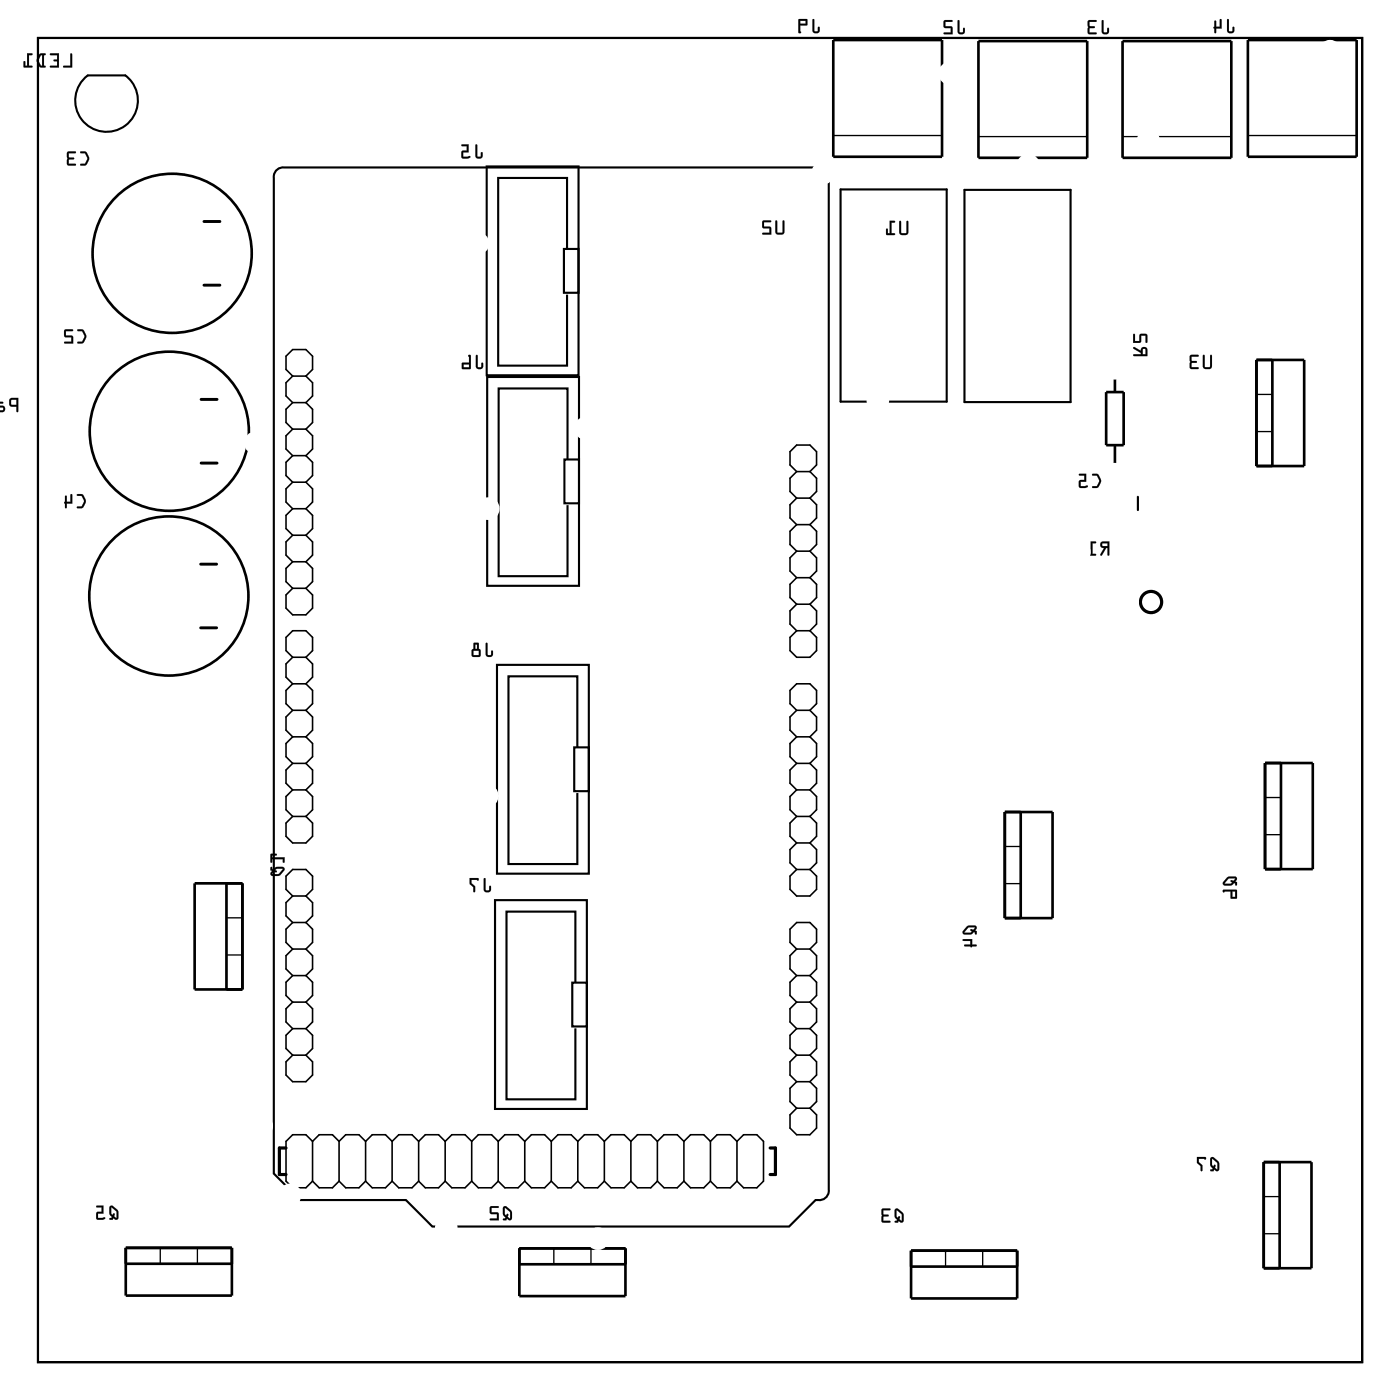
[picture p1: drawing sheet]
<svg xmlns="http://www.w3.org/2000/svg" width="134mm" height="134mm" viewBox="0 0 134 134" stroke-linecap="round" stroke-linejoin="round" font-family="sans-serif">
<g fill="none" stroke="#000" stroke-width=".2">
<path d="M3.6 3.6h126.8v126.8h-126.8zM7.9 7.7l.5-.5h3.6a3 3 0 0 1 .6 4.3 3 3 0 0 1-4.3 .5 3 3 0 0 1-.4-4.3zM26.6 16.2l.3-.1 .3-.1h51.2a.9 .9 0 0 1 1 1v96.9a.96 .96 0 0 1-1.3 1l-2.5 2.5h-34.2l-2.5-2.5h-10.2l-2.5-2.5v-95.4a.9 .9 0 0 1 .4-.8zM46.6 15.9h8.8v20h-8.8zM80.5 18.1h10.1v20.4h-10.1zM92.4 18.2h10.1v20.3h-10.1zM46.6 36.1h8.8v20h-8.8zM54 23.8h1.4v4.2h-1.4zM54.3 23.8v-6.8h-6.6v18h6.6v-6.8M54 44h1.4v4.2h-1.4zM54.3 44v-6.8h-6.6v18h6.6v-6.8M109 47.6v1.2"/>
<path d="M47.6 63.7h8.8v20h-8.8zM55 71.6h1.4v4.2h-1.4zM55.3 71.6v-6.8h-6.6v17.9h6.6v-6.8M47.4 86.2h8.8v20h-8.8zM54.8 94.1h1.4v4.2h-1.4zM55.1 94.1v-6.8h-6.6v18h6.6v-6.8"/>
</g>
<path d="M3.6 3.6h126.8v126.8h-126.8z" fill="none" stroke="#000" stroke-width=".1"/>
<g fill="none" stroke="#000" stroke-width=".25">
<path d="M79.8 3.8h10.4v11.2h-10.4zM93.7 3.9h10.4v11.2h-10.4zM107.5 3.9h10.4v11.2h-10.4zM119.5 3.8h10.4v11.2h-10.4zM105.9 37.5h1.7v5.1h-1.7zM106.8 36.2v1.3M120.3 34.5h4.6v10.1h-4.6zM121.8 34.5v10.1M106.8 42.6v1.9M96.2 77.8h4.6v10.1h-4.6zM97.7 77.8v10.1M121.1 73.1h4.6v10.1h-4.6z"/>
<path d="M122.7 73.1v10.1M18.6 84.6h4.6v10.1h-4.6zM21.7 84.6v10.1M12 119.5h10.2v4.6h-10.2zM49.7 119.5h10.2v4.6h-10.2zM87.2 119.8h10.2v4.5h-10.2zM121 111.3h4.6v10.1h-4.6zM122.5 111.3v10.1M12 121h10.2M49.7 121.1h10.2M87.2 121.3h10.2"/>
<circle cx="16.5" cy="24.3" r="7.6"/>
<circle cx="16.2" cy="57.1" r="7.6"/>
<circle cx="16.2" cy="41.3" r="7.6"/>
</g>
<g fill="none" stroke="#000" stroke-width=".13">
<path d="M79.8 13h10.4M93.7 13.1h10.4M107.5 13.1h10.4M119.5 13h10.4M120.3 37.8h1.5M120.3 41.3h1.5M121.1 76.4h1.6M121.1 79.9h1.6M21.7 91.4h1.5M21.7 87.9h1.5M96.2 81.1h1.5M96.2 84.6h1.5"/>
<path d="M15.3 119.5v1.5M18.9 119.5v1.5M53 119.5v1.6M56.6 119.5v1.6M90.5 119.8v1.5M94.1 119.8v1.5M121 114.6h1.5M121 118.1h1.5"/>
</g>
<path d="M19.3 38.2h1.5M19.5 21.2h1.6M19.5 27.3h1.6M19.2 54h1.5M19.3 44.3h1.5M19.2 60.1h1.5" fill="none" stroke="#000" stroke-width=".28"/>
<g fill="none" stroke="#000" stroke-width=".3">
<path d="M27.4 109.9h-.6v2.6h.6M73.7 109.9h.6v2.6h-.6"/>
<circle cx="110.2" cy="57.6" r="1.02"/>
</g>
<g fill="none" stroke="#000" stroke-width=".15">
<path d="M28 36l-.6-.6v-1.3l.6-.6h1.3l.6 .6v1.3l-.6 .6M28 36l-.6 .6v1.3l.6 .7M28 38.6l-.6 .6v1.3l.6 .6M28 36h1.3M28 38.6h1.3M29.3 36l.6 .6v1.3l-.6 .7M29.3 38.6l.6 .6v1.3l-.6 .6M28 56.3l-.6 .7v1.2l.6 .7h1.3l.6-.7v-1.2l-.6-.7M28 41.1l-.6 .6v1.3l.6 .6M28 43.6l-.6 .7v1.2l.6 .7M28 46.2l-.6 .6v1.3l.6 .6M28 48.7l-.6 .6v1.3l.6 .7"/>
<path d="M28 51.3l-.6 .6v1.3l.6 .6M28 53.8l-.6 .6v1.3l.6 .6M28 56.3h1.3M28 51.3h1.3M28 53.8h1.3M28 48.7h1.3M28 43.6h1.3M28 46.2h1.3M28 41.1h1.3M29.3 41.1l.6 .6v1.3l-.6 .6M29.3 43.6l.6 .7v1.2l-.6 .7M29.3 46.2l.6 .6v1.3l-.6 .6"/>
<path d="M29.3 48.7l.6 .6v1.3l-.6 .7M29.3 51.3l.6 .6v1.3l-.6 .6M29.3 53.8l.6 .6v1.3l-.6 .6M76.3 45.2l-.7-.7v-1.2l.7-.7h1.3l.6 .7v1.2l-.6 .7M76.3 45.2l-.7 .6v1.3l.7 .6M76.3 47.7l-.7 .6v1.3l.7 .6M76.3 50.2l-.7 .7v1.2l.7 .7M76.3 52.8l-.7 .6v1.3l.7 .6M76.3 55.3l-.7 .7v1.2l.7 .7M76.3 57.9l-.7 .6v1.3l.7 .6M76.3 57.9h1.3M76.3 52.8h1.3"/>
<path d="M76.3 55.3h1.3M76.3 50.2h1.3M76.3 45.2h1.3M76.3 47.7h1.3M77.6 45.2l.6 .6v1.3l-.6 .6M77.6 47.7l.6 .6v1.3l-.6 .6M77.6 50.2l.6 .7v1.2l-.6 .7M77.6 52.8l.6 .6v1.3l-.6 .6M77.6 55.3l.6 .7v1.2l-.6 .7M77.6 57.9l.6 .6v1.3l-.6 .6M28 78.2l-.6 .6v1.3l.6 .6h1.3l.6-.6v-1.3l-.6-.6M28 75.6h1.3"/>
<path d="M28 78.2h1.3M28 73.1h1.3M28 68h1.3M28 70.6h1.3M28 65.5h1.3M28 62.9l-.6-.6v-1.3l.6-.6h1.3l.6 .6v1.3l-.6 .6M28 62.9l-.6 .7v1.2l.6 .7M28 65.5l-.6 .6v1.3l.6 .6M28 68l-.6 .7v1.2l.6 .7M28 70.6l-.6 .6v1.3l.6 .6M28 73.1l-.6 .6v1.3l.6 .6M28 75.6l-.6 .7v1.2l.6 .7"/>
<path d="M28 62.9h1.3M29.3 62.9l.6 .7v1.2l-.6 .7M29.3 65.5l.6 .6v1.3l-.6 .6M29.3 68l.6 .7v1.2l-.6 .7M29.3 70.6l.6 .6v1.3l-.6 .6M29.3 73.1l.6 .6v1.3l-.6 .6M29.3 75.6l.6 .7v1.2l-.6 .7M76.3 60.4l-.7 .6v1.3l.7 .6h1.3l.6-.6v-1.3l-.6-.6M76.3 68l-.7-.6v-1.3l.7-.6h1.3l.6 .6v1.3l-.6 .6M76.3 68l-.7 .7v1.2l.7 .7M76.3 70.6l-.7 .6v1.3l.7 .6M76.3 73.1l-.7 .6v1.3l.7 .6"/>
<path d="M76.3 75.6l-.7 .7v1.2l.7 .7M76.3 78.2l-.7 .6v1.3l.7 .6M76.3 75.6h1.3M76.3 78.2h1.3M76.3 73.1h1.3M76.3 68h1.3M76.3 70.6h1.3M76.3 60.4h1.3M77.6 68l.6 .7v1.2l-.6 .7M77.6 70.6l.6 .6v1.3l-.6 .6M77.6 73.1l.6 .6v1.3l-.6 .6M77.6 75.6l.6 .7v1.2l-.6 .7"/>
<path d="M77.6 78.2l.6 .6v1.3l-.6 .6M28 98.5h1.3M28 96h1.3M28 90.9h1.3M28 93.4h1.3M28 88.3h1.3M28 85.8l-.6-.6v-1.3l.6-.6h1.3l.6 .6v1.3l-.6 .6M28 85.8h1.3M28 85.8l-.6 .6v1.3l.6 .6M28 88.3l-.6 .7v1.2l.6 .7M28 90.9l-.6 .6v1.3l.6 .6M28 93.4l-.6 .7v1.2l.6 .7"/>
<path d="M28 96l-.6 .6v1.3l.6 .6M28 98.5l-.6 .6v1.3l.6 .6M29.3 85.8l.6 .6v1.3l-.6 .6M29.3 88.3l.6 .7v1.2l-.6 .7M29.3 90.9l.6 .6v1.3l-.6 .6M29.3 93.4l.6 .7v1.2l-.6 .7M29.3 96l.6 .6v1.3l-.6 .6M29.3 98.5l.6 .6v1.3l-.6 .6M76.3 80.7l-.7 .7v1.2l.7 .7M76.3 83.3l-.7 .6v1.3l.7 .6h1.3l.6-.6v-1.3l-.6-.6M76.3 90.9l-.7-.7v-1.2l.7-.7h1.3l.6 .7v1.2l-.6 .7M76.3 90.9l-.7 .6v1.3l.7 .6"/>
<path d="M76.3 93.4l-.7 .7v1.2l.7 .7M76.3 96l-.7 .6v1.3l.7 .6M76.3 98.5l-.7 .6v1.3l.7 .6M76.3 98.5h1.3M76.3 96h1.3M76.3 90.9h1.3M76.3 93.4h1.3M76.3 83.3h1.3M76.3 80.7h1.3M77.6 80.7l.6 .7v1.2l-.6 .7M77.6 90.9l.6 .6v1.3l-.6 .6M77.6 93.4l.6 .7v1.2l-.6 .7"/>
<path d="M77.6 96l.6 .6v1.3l-.6 .6M77.6 98.5l.6 .6v1.3l-.6 .6M28 101l-.6 .7v1.2l.6 .7h1.3l.6-.7v-1.2l-.6-.7M28 101h1.3M29.9 109.3l-.6-.6h-1.3l-.6 .6v3.8l.6 .6h1.3l.6-.6M29.9 109.3l.7-.6h1.2l.7 .6M29.9 113.1l.7 .6h1.2l.7-.6M29.9 109.3v3.8M32.5 109.3l.6-.6h1.3l.6 .6M32.5 113.1l.6 .6h1.3l.6-.6M32.5 109.3v3.8M35 109.3l.6-.6h1.3l.6 .6"/>
<path d="M35 113.1l.6 .6h1.3l.6-.6M35 109.3v3.8M37.5 109.3l.7-.6h1.3l.6 .6M37.5 113.1l.7 .6h1.3l.6-.6M37.5 109.3v3.8M40.1 109.3l.6-.6h1.3l.6 .6M40.1 113.1l.6 .6h1.3l.6-.6M40.1 109.3v3.8M42.6 109.3l.7-.6h1.2l.7 .6M42.6 113.1l.7 .6h1.2l.7-.6M42.6 109.3v3.8M45.2 109.3l.6-.6h1.3l.6 .6"/>
<path d="M45.2 113.1l.6 .6h1.3l.6-.6M45.2 109.3v3.8M47.7 109.3l.6-.6h1.3l.6 .6M47.7 113.1l.6 .6h1.3l.6-.6M47.7 109.3v3.8M50.2 109.3l.7-.6h1.3l.6 .6M50.2 113.1l.7 .6h1.3l.6-.6M50.2 109.3v3.8M52.8 113.1l.6 .6h1.3l.6-.6M52.8 109.3l.6-.6h1.3l.6 .6M52.8 109.3v3.8M55.3 113.1l.7 .6h1.2l.7-.6"/>
<path d="M55.3 109.3l.7-.6h1.2l.7 .6M55.3 109.3v3.8M57.9 109.3l.6-.6h1.3l.6 .6M57.9 113.1l.6 .6h1.3l.6-.6M57.9 109.3v3.8M60.4 113.1l.6 .6h1.3l.6-.6M60.4 109.3l.6-.6h1.3l.6 .6M60.4 109.3v3.8M62.9 113.1l.7 .6h1.3l.6-.6M62.9 109.3l.7-.6h1.3l.6 .6M62.9 109.3v3.8M65.5 113.1l.6 .6h1.3l.6-.6"/>
<path d="M65.5 109.3l.6-.6h1.3l.6 .6M65.5 109.3v3.8M68 113.1l.7 .6h1.2l.7-.6M68 109.3l.7-.6h1.2l.7 .6M68 109.3v3.8M70.6 109.3l.6-.6h1.3l.6 .6v3.8l-.6 .6h-1.3l-.6-.6M70.6 109.3v3.8M76.3 101l-.7 .7v1.2l.7 .7M76.3 103.6l-.7 .6v1.3l.7 .6M76.3 106.1l-.7 .7v1.2l.7 .7h1.3l.6-.7v-1.2l-.6-.7M76.3 106.1h1.3M76.3 103.6h1.3"/>
<path d="M76.3 101h1.3M77.6 103.6l.6 .6v1.3l-.6 .6M77.6 101l.6 .7v1.2l-.6 .7"/>
</g>
<g fill="#000">
<path d="M6.8 5.1l-.1 1.2h-.6v.2h.8v-1.3zM4.8 5.1v.2h.7v.4h-.3l-.1 .1 .1 .1h.3v.4h-.6l-.1 .1 .8 .1v-1.4zM3.8 5.2a.81 .81 0 0 0 0 1.2l.5 .1 .1-.1-.2-.1v-1h.2v-.1l-.4-.1zM3.9 5.3h.1v1l-.1-.1-.2-.4zM2.6 5.1v1.2h-.2v-.4h-.1v.5l.8 .1v-.2h-.3v-1h.3v-.1z"/>
<path d="M6.7 5.1v1.2h-.6a.1 .1 0 0 0-.1 .1 .1 .1 0 0 0 .1 .1h.8v-1.3zM6.8 5.1l.1 .1v1.3h-.8v-.2h.6zM4.8 5.1v.2h.7v.4h-.3a.1 .1 0 0 0-.1 .1 .1 .1 0 0 0 .1 .1h.3v.4h-.6a.1 .1 0 0 0-.1 .1 .1 .1 0 0 0 .1 .1h.8v-1.4zM4.8 5.1h.8v1.4l-.8-.1 .1-.1h.6v-.4h-.3l-.1-.1 .1-.1h.3v-.4h-.7zM3.8 5.2l-.3 .5v.3l.3 .4 .5 .1a.1 .1 0 0 0 .1-.1 .1 .1 0 0 0-.1-.1h-.1v-1h.1a.1 .1 0 0 0 .1-.1 .1 .1 0 0 0-.1-.1zM3.8 5.2l.2-.1 .4 .1-.1 .1h-.1v1h.1v.2l-.5-.1-.2-.4v-.4zM3.9 5.3h.1v1l-.1-.1-.2-.4zM3.9 5.3l-.2 .5 .2 .4 .1 .1v-1zM2.6 5.1v1.2h-.2v-.4a.1 .1 0 0 0-.1-.1 .1 .1 0 0 0-.1 .1l.1 .5 .7 .1a.1 .1 0 0 0 .1-.1 .1 .1 0 0 0-.1-.1h-.2v-1h.2a.1 .1 0 0 0 .1-.1 .1 .1 0 0 0-.1-.1zM2.6 5.1l.5 .1v.1h-.3v1h.3v.2l-.8-.1v-.5h.1v.4h.2z"/>
<path d="M7.7 14.5v.2h.4l.3 .5-.3 .5h-.4v.1l.1 .1a.6 .6 0 0 0 .7-.6v-.3l-.2-.4-.2-.1zM6.5 14.5l-.1 1.2 .2 .2h.6v-.2h-.6v-.4h.5v-.1v-.1h-.5v-.4h.6l.1-.1z"/>
<path d="M7.7 14.5v.2h.4l.3 .5-.3 .5h-.3a.1 .1 0 0 0-.1 .1 .1 .1 0 0 0 .1 .1l.5-.1 .2-.6-.3-.7zM7.7 14.5h.5l.3 .5a.83 .83 0 0 1-.3 .8h-.4h-.1v-.1h.4l.2-.4v-.2l-.2-.4h-.4zM6.5 14.5l-.1 1.3 .2 .1h.6a.1 .1 0 0 0 .1-.1 .1 .1 0 0 0-.1-.1h-.6v-.4h.4a.1 .1 0 0 0 .1-.1 .1 .1 0 0 0-.1-.1h-.4v-.4h.6a.1 .1 0 0 0 .1-.1 .1 .1 0 0 0-.1-.1zM6.5 14.6h.8l-.1 .1h-.6v.4h.4l.1 .1-.1 .1h-.4v.4h.6v.1h-.6l-.2-.1z"/>
<path d="M45.5 13.8v1.1a.36 .36 0 0 0 .4 .3 .36 .36 0 0 0 .3-.3v-.3h-.1h-.1v.4h-.3v-1.1zM44.2 13.8v.2h.5v.4l-.5 .1v.6l.1 .1h.4a.15 .15 0 0 0 .3 0 .16 .16 0 0 0-.1-.3l-.6 .1v-.4h.6v-.8z"/>
<path d="M45.5 13.8v1.1a.37 .37 0 0 0 .4 .3 .37 .37 0 0 0 .3-.3v-.2a.1 .1 0 0 0-.1-.1 .1 .1 0 0 0-.1 .1v.3h-.3v-1.1zM45.6 13.9h.1v1.1h.3l.1-.4h.1v.3a.35 .35 0 0 1-.3 .3 .35 .35 0 0 1-.4-.3zM44.2 13.8v.2h.5v.4l-.5 .1v.6l.1 .1 .7-.1a.1 .1 0 0 0 0-.1 .1 .1 0 0 0-.1-.1l-.6 .1v-.4h.6v-.8zM44.2 13.9l.7-.1v.8h-.6v.4l.7-.1v.1v.1l-.7 .1-.1-.1v-.6l.5-.1v-.4h-.5z"/>
<path d="M77.8 1.8v1.1a.36 .36 0 0 0 .3 .3 .36 .36 0 0 0 .4-.3v-.3h-.1h-.1v.4h-.3v-1.1zM76.5 1.8l-.1 1.3 .2 .1 .1-.1-.1-.1v-.6h.7v-.5l-.1-.1zM76.6 2h.5v.3h-.5z"/>
<path d="M77.8 1.8v1.1a.37 .37 0 0 0 .3 .3 .37 .37 0 0 0 .4-.3v-.3a.1 .1 0 0 0-.1 0 .1 .1 0 0 0-.1 0v.4h-.3v-1.1zM77.8 1.9h.2v1.1h.3l.1-.4h.1v.3a.35 .35 0 0 1-.4 .3 .35 .35 0 0 1-.3-.3zM76.5 1.8l-.1 1.3 .2 .1a.09 .09 0 0 0 .1-.1 .09 .09 0 0 0-.1-.1v-.6h.7v-.5l-.1-.1zM76.5 1.9l.7-.1 .1 .1v.5h-.7v.6l.1 .1-.1 .1-.1-.1zM76.6 2h.5v.3h-.5zM76.6 2v.3h.5v-.3z"/>
<path d="M91.7 1.9v1.1a.36 .36 0 0 0 .3 .3 .36 .36 0 0 0 .4-.3v-.3h-.1h-.1v.4h-.3v-1.1zM90.4 2v.6l.1 .1h.5v.4h-.6v.1l.8 .1v-.7l-.7-.1v-.4h.6l.1-.1z"/>
<path d="M91.7 1.9v1.1a.37 .37 0 0 0 .3 .3 .37 .37 0 0 0 .4-.3v-.3a.1 .1 0 0 0-.1 0 .1 .1 0 0 0-.1 0v.4h-.3v-1.1zM91.7 2h.2v1.1h.3l.1-.4h.1v.3a.35 .35 0 0 1-.4 .3 .35 .35 0 0 1-.3-.3zM90.4 2v.6l.6 .1v.4h-.6a.1 .1 0 0 0-.1 .1 .1 .1 0 0 0 .1 .1h.8v-.7l-.7-.1v-.4h.6a.1 .1 0 0 0 .1-.1 .1 .1 0 0 0-.1-.1zM90.4 2h.8l-.1 .1h-.6v.4l.7 .1v.7l-.8-.1v-.1h.6v-.4h-.5l-.1-.1z"/>
<path d="M105.5 1.9v1.1a.36 .36 0 0 0 .3 .3 .36 .36 0 0 0 .4-.3v-.3h-.1h-.1v.4h-.3v-1.1zM104.2 2v1.2l.1 .1h.7v-.2h-.7v-.4h.5v-.1v-.1h-.5v-.4h.6l.1-.1z"/>
<path d="M105.5 1.9v1.1a.37 .37 0 0 0 .3 .3 .37 .37 0 0 0 .4-.3v-.3a.1 .1 0 0 0-.1 0 .1 .1 0 0 0-.1 0v.4h-.3v-1.1zM105.5 2h.2v1.1h.3l.1-.4h.1v.3a.35 .35 0 0 1-.4 .3 .35 .35 0 0 1-.3-.3zM104.2 2v1.2l.1 .1h.6a.1 .1 0 0 0 .1-.1 .1 .1 0 0 0-.1-.1h-.6l.1-.4h.4a.1 .1 0 0 0 .1-.1 .1 .1 0 0 0-.1-.1h-.4l-.1-.4h.6a.1 .1 0 0 0 .1-.1 .1 .1 0 0 0-.1-.1zM104.2 2h.8l-.1 .1h-.6v.4h.5v.1v.1h-.5v.4h.7v.2h-.7l-.1-.1z"/>
<path d="M117.5 1.8v1.1a.36 .36 0 0 0 .3 .3 .36 .36 0 0 0 .4-.3v-.3h-.1h-.1v.4h-.3v-1.1zM116.3 2v.6h-.1l.2 .6v-.1l.1-.4h.5v-.8l-.1-.1-.1 .1v.7h-.3l-.1-.6z"/>
<path d="M117.5 1.8v1.1a.37 .37 0 0 0 .3 .3 .37 .37 0 0 0 .4-.3v-.3a.1 .1 0 0 0-.1 0 .1 .1 0 0 0-.1 0v.4h-.3v-1.1zM117.5 1.9h.2v1.1h.3l.1-.4h.1v.3a.35 .35 0 0 1-.4 .3 .35 .35 0 0 1-.3-.3zM116.3 2v.6a.09 .09 0 0 0-.1 0 .09 .09 0 0 0 .1 .1v.4a.1 .1 0 0 0 .1 .1 .1 .1 0 0 0 .1-.1v-.4h.5v-.8a.1 .1 0 0 0-.1-.1 .1 .1 0 0 0-.1 .1v.7h-.3v-.6zM116.3 2h.1v.6h.4v-.7l.1-.1 .1 .1v.8h-.6v.4v.1l-.2-.6h.1z"/>
<path d="M1 38.2l-.1 .2v.4l.1 .1h.6v.5l.1 .1v-1.4zM1.1 38.3h.5v.5l-.5-.1zM-.1 38.5v1v-.1v.1h.3a.31 .31 0 0 0 .3-.3 .31 .31 0 0 0-.3-.4l-.3 .1v-.2l.4-.1v-.1zM-.1 39h.4v.3h-.3zM-.1 38.5v1zM-.1 38.2v1.3zM-.1 38.1v1.4z"/>
<path d="M1 38.2l-.1 .2v.4l.1 .1h.6v.5a.1 .1 0 0 0 .1 .1 .1 .1 0 0 0 .1-.1v-1.3h-.7zM1 38.2l.7-.1v1.4l-.1-.1v-.5h-.6l-.1-.1zM1.1 38.3h.5v.5l-.5-.1zM1.1 38.3v.5h.5v-.5zM-.1 38.5v1v-.1v.1h.3a.32 .32 0 0 0 .3-.3 .32 .32 0 0 0-.3-.4l-.3 .1v-.2h.3a.1 .1 0 0 0 .1-.1 .1 .1 0 0 0-.1-.1zM-.1 38.5h.4v.1h-.4v.3h.3a.31 .31 0 0 1 .3 .3 .31 .31 0 0 1-.3 .3h-.3v-.1v.1zM-.1 39h.4v.2l-.3 .1zM-.1 39l.1 .3h.3v-.3zM-.1 38.5v1zM-.1 38.5v1zM-.1 38.2v1.3zM-.1 38.2v1.3zM-.1 38.1v1.4zM-.1 38.1v1.4z"/>
<path d="M7.4 31.6l.1 .1h.4l.2 .5-.2 .5h-.4l-.1 .1 .1 .1a.6 .6 0 0 0 .8-.6l-.1-.3-.2-.4-.2-.1zM6.2 31.6l-.1 .6 .2 .1h.5v.4h-.6l-.1 .1 .9 .1v-.7l-.7-.1v-.4h.6l.1-.1z"/>
<path d="M7.4 31.6v.1h.5l.2 .5-.2 .5h-.4a.1 .1 0 0 0-.1 .1 .1 .1 0 0 0 .1 .1l.5-.1 .3-.6-.3-.6zM7.4 31.6h.5l.3 .4a.83 .83 0 0 1-.3 .9h-.4l-.1-.1 .1-.1h.4l.2-.4v-.2l-.2-.4h-.4zM6.2 31.6v.7h.6v.4h-.6a.1 .1 0 0 0-.1 .1 .1 .1 0 0 0 .1 .1h.8v-.7l-.7-.1v-.4h.6a.1 .1 0 0 0 .1-.1 .1 .1 0 0 0-.1-.1zM6.2 31.6h.8l-.1 .1h-.6v.4l.6 .1 .1 .7-.9-.1 .1-.1h.6v-.4h-.5l-.1-.1z"/>
<path d="M45.6 34v1.1a.36 .36 0 0 0 .3 .3 .36 .36 0 0 0 .4-.3v-.3l-.1-.1-.1 .1v.3h-.4v-1zM44.9 34v.7h-.7l.1 .6h.8v-1.2l-.1-.1zM44.4 34.9h.5v.3h-.5z"/>
<path d="M45.6 34v1.1a.37 .37 0 0 0 .3 .3 .37 .37 0 0 0 .4-.3v-.3a.1 .1 0 0 0-.1-.1 .1 .1 0 0 0-.1 .1v.3h-.3v-1zM45.6 34l.1 .1v1h.4l.1-.4v.1l.1 .3a.35 .35 0 0 1-.4 .2 .35 .35 0 0 1-.3-.2zM44.8 34l.1 .7h-.7l.1 .6h.8v-1.2l-.1-.1zM44.9 34l.2 .1v1.2h-.8l-.1-.5 .7-.1zM44.4 34.9h.5v.3h-.5zM44.4 34.9v.3h.5v-.3z"/>
<path d="M74.3 21.1v1.2l.1 .1h.5l.2-.2v-1l-.1-.1-.1 .1v1l-.4 .1-.1-.1v-1zM73 21.2v.6l.2 .1h.5v.4h-.6l-.1 .1 .8 .1v-.8h-.6v-.4h.6v-.1z"/>
<path d="M74.3 21.1l-.1 1.1 .1 .2 .2 .1h.5l.1-.2v-1.1a.1 .1 0 0 0-.1-.1 .1 .1 0 0 0-.1 .1v1l-.4 .1-.1-.1v-1zM74.3 21.1l.1 .1v1l.1 .1 .4-.1v-1l.1-.1 .1 .1v1l-.2 .2h-.5l-.1-.1zM73 21.1v.7l.7 .1v.4h-.6a.1 .1 0 0 0-.1 .1 .1 .1 0 0 0 .1 .1h.8l-.1-.8h-.6v-.4h.6a.1 .1 0 0 0 .1-.1 .1 .1 0 0 0-.1-.1zM73 21.2h.8v.1h-.7v.4l.7 .1v.7l-.8-.1 .1-.1h.6v-.4h-.5l-.2-.1z"/>
<path d="M86.1 21.2v1.1l.2 .2h.5l.2-.3v-1h-.1h-.1v1.1h-.4l-.1-.1v-1zM85.2 21.1v1.2h-.2v-.4h-.1l-.1 .6h.9v-.2h-.3v-1h.3v-.1z"/>
<path d="M86.1 21.2v1l.1 .2 .2 .1h.4l.2-.2v-1.1a.1 .1 0 0 0-.1-.1 .1 .1 0 0 0-.1 .1v1.1h-.4l-.1-.1v-1zM86.1 21.2h.2v1l.1 .1h.4v-1.1h.1h.1v1l-.2 .3h-.5l-.2-.2zM85.2 21.1v1.2h-.2v-.3a.1 .1 0 0 0-.1-.1 .1 .1 0 0 0-.1 .1l.1 .5h.7a.1 .1 0 0 0 .1-.1 .1 .1 0 0 0-.1-.1h-.2v-1h.2a.1 .1 0 0 0 .1-.1 .1 .1 0 0 0-.1-.1zM85.2 21.1l.5 .1v.1h-.3v1h.3v.2l-.8-.1v-.5h.1v.4h.2z"/>
<path d="M108.5 33.3v.1l.7 .4v.1h-.6l-.1 .1 .1 .1h1.3v-.6a.31 .31 0 0 0-.4-.3 .31 .31 0 0 0-.3 .4zM109.4 33.4l.3 .1v.4h-.3zM108.5 32v.8h.7l.1-.7h.4v.7h.2v-.7l-.1-.1h-.7v.7h-.4v-.7z"/>
<path d="M108.5 33.2v.2l.7 .4v.1h-.6a.1 .1 0 0 0-.1 .1 .1 .1 0 0 0 .1 .1h1.3v-.6a.32 .32 0 0 0-.4-.3 .32 .32 0 0 0-.3 .4l-.6-.4zM108.5 33.3l.1-.1 .7 .4a.31 .31 0 0 1 .2-.4 .31 .31 0 0 1 .4 .3v.6h-1.3l-.1-.1 .1-.1h.7v-.1l-.8-.4zM109.5 33.4l.2 .1v.4h-.3zM109.4 33.4v.5h.3v-.4zM108.5 32v.8h.7l.1-.7h.4v.6a.1 .1 0 0 0 .1 .1 .1 .1 0 0 0 .1-.1v-.6l-.1-.1h-.7v.7h-.4v-.7zM108.5 32h.2v.7h.4l.1-.7h.6l.1 .1v.7h-.2v-.7h-.4l-.1 .7h-.7z"/>
<path d="M115.2 34v1.2l.1 .1h.6l.1-.2v-1.1h-.1v.1v1l-.5 .1v-.1l-.1-1.1zM114 34l-.1 1.2 .2 .1h.6v-.1h-.6v-.4l.5-.1v-.1l-.5-.1v-.3h.6l.1-.2z"/>
<path d="M115.2 34v1.1l.1 .2h.1h.5l.1-.1 .1-1.1a.1 .1 0 0 0-.1-.1 .1 .1 0 0 0-.1 .1v1l-.5 .1v-.1v-1.1zM115.2 34h.1v1.1l.1 .1 .5-.1v-1v-.1h.1v1.1l-.1 .2h-.6l-.1-.1zM114 34l-.1 1.2 .2 .1h.6a.1 .1 0 0 0 .1-.1 .1 .1 0 0 0-.1 0h-.6v-.4h.4a.1 .1 0 0 0 .1-.1 .1 .1 0 0 0-.1-.1l-.4-.1v-.3h.6a.1 .1 0 0 0 .1-.1 .1 .1 0 0 0-.1-.1zM114 34h.8l-.1 .1h-.6v.4l.5 .1v.1l-.5 .1v.4h.6v.1h-.6l-.2-.1z"/>
<path d="M7.4 47.3v.2h.4l.2 .5-.2 .5h-.4v.1v.1a.6 .6 0 0 0 .8-.6v-.3l-.2-.4-.2-.1zM6.2 47.5v.5l-.1 .1 .2 .6 .1-.1v-.4h.5v-.8v-.1l-.2 .1v.6h-.3v-.5z"/>
<path d="M7.4 47.3v.2h.4l.2 .5-.2 .5h-.4a.1 .1 0 0 0-.1 .1 .1 .1 0 0 0 .1 .1l.6-.1 .2-.6-.3-.7zM7.4 47.3l.5 .1 .3 .4a.83 .83 0 0 1-.4 .9h-.4v-.1v-.1h.4l.2-.4v-.2l-.2-.4h-.4zM6.2 47.5v.5a.09 .09 0 0 0-.1 .1 .09 .09 0 0 0 .1 .1v.4a.1 .1 0 0 0 .1 .1 .1 .1 0 0 0 .1-.1v-.4h.5v-.8a.1 .1 0 0 0-.1-.1 .1 .1 0 0 0-.1 .1v.6h-.3v-.5zM6.3 47.5h.1v.6h.4v-.7l.1-.1v.1v.8h-.5v.4l-.1 .1-.2-.6h.1z"/>
<path d="M104.6 45.4v.1l.4 .1 .3 .4-.3 .5-.4 .1v.1h.1a.6 .6 0 0 0 .7-.6v-.2l-.2-.4-.2-.1zM103.3 45.4l.1 .1h.4v.5h-.4l-.1 .6 .2 .1h.4a.15 .15 0 0 0 .2 0 .15 .15 0 0 0 0-.2l-.6 .1v-.5h.5v-.7z"/>
<path d="M104.6 45.4v.1l.4 .1 .2 .4-.2 .5h-.3a.1 .1 0 0 0-.1 .1 .1 .1 0 0 0 .1 .1l.5-.1 .2-.6-.3-.6zM104.6 45.4h.5l.3 .5a.83 .83 0 0 1-.4 .8h-.3l-.1-.1 .4-.1 .2-.3v-.3l-.2-.4h-.4zM103.3 45.4l.1 .1h.4v.5h-.5v.6l.2 .1h.6a.11 .11 0 0 0 .1-.2 .1 .1 0 0 0-.2 0l-.5 .1v-.5h.5v-.7zM103.3 45.4h.7v.7h-.5v.5l.6-.1h.1l-.1 .1-.6 .1-.2-.1 .1-.6h.4v-.5h-.4z"/>
<path d="M105.4 51.9a.32 .32 0 0 0 0 .4 .32 .32 0 0 0 .3 .2l-.3 .7h.1l.4-.7h.1v.6l.2 .1v-1.4zM105.6 52h.4v.3h-.4zM104.4 51.8v1.2h-.1v-.4h-.2v.6h.8v-.2h-.3v-1h.3l.1-.1z"/>
<path d="M105.4 51.9a.32 .32 0 0 0 0 .4 .32 .32 0 0 0 .3 .2l-.3 .6a.1 .1 0 0 0 0 .1 .1 .1 0 0 0 .1 0l.4-.7h.1v.6a.1 .1 0 0 0 .1 .1 .1 .1 0 0 0 .1-.1v-1.3h-.6zM105.4 51.9l.8-.1v1.4l-.1-.1v-.6h-.2l-.4 .7h-.1l.3-.7a.31 .31 0 0 1-.3-.2 .31 .31 0 0 1 0-.4zM105.6 52.1l.4-.1v.3h-.4zM105.6 52v.3h.5v-.3zM104.4 51.8v1.2h-.1v-.3a.1 .1 0 0 0-.1-.1 .1 .1 0 0 0-.1 .1v.5h.8a.1 .1 0 0 0 .1-.1 .1 .1 0 0 0-.1-.1h-.3v-1h.3a.1 .1 0 0 0 .1-.1 .1 .1 0 0 0-.1-.1zM104.4 51.8l.5 .1v.1h-.3v1h.3v.2h-.8v-.6h.2v.4h.1z"/>
<path d="M46.5 61.6v1a.36 .36 0 0 0 .4 .3 .36 .36 0 0 0 .3-.3v-.3h-.1h-.1v.4h-.3v-1.1zM45.4 61.6l-.1 .5-.1 .2v.5l.1 .1h.6l.1-.2v-.4l-.1-.2-.1-.5zM45.3 62.3h.6v.4h-.6zM45.5 61.7h.2v.4h-.2z"/>
<path d="M46.5 61.6v1a.37 .37 0 0 0 .4 .3 .37 .37 0 0 0 .3-.3v-.2a.1 .1 0 0 0-.1-.1 .1 .1 0 0 0-.1 .1v.3h-.3v-1.1zM46.5 61.6h.2v1.1h.3l.1-.4h.1v.3a.35 .35 0 0 1-.3 .3 .35 .35 0 0 1-.4-.3zM45.4 61.6l-.1 .5-.2 .2 .1 .5 .1 .1h.6l.1-.2v-.4l-.1-.2v-.5zM45.4 61.6h.4v.5l.2 .2v.4l-.1 .2h-.6l-.1-.1v-.5l.1-.2zM45.3 62.3h.6v.4h-.6zM45.3 62.3v.4h.6v-.4zM45.5 61.7h.2v.4h-.2zM45.5 61.7v.4h.2v-.4z"/>
<path d="M25.9 83v.3l.2 .1-.2 .3 .1 .2a.91 .91 0 0 0 1.3-.7l-.1-.1-.2-.1h-.6l-.2 .3-.1-.1-.1-.2zM26.4 83.2h.7l-.4 .5h-.6l.1-.2h.2a.11 .11 0 0 0 .1-.1 .11 .11 0 0 0-.1-.1zM25.9 81.8v.8h.2v-.3h1v.3h.1l.1-.5h-1.2v-.2h.4v-.1z"/>
<path d="M25.9 83v.3l.2 .1-.2 .2 .1 .2a.92 .92 0 0 0 1.2-.4v-.3l-.1-.1h-.6l-.3 .3-.1-.1-.1-.2zM25.9 83h.1l.1 .2 .1 .1 .2-.3h.6a.21 .21 0 0 1 .2 .1 .21 .21 0 0 1 0 .3l-.3 .4a.97 .97 0 0 1-.9 .1l-.1-.2 .2-.3-.2-.1zM26.4 83.3l.1-.1h.6l-.4 .5h-.6l.1-.2h.2a.12 .12 0 0 0 .1-.1 .12 .12 0 0 0-.1-.1zM26.4 83.2l-.1 .1a.11 .11 0 0 1 .2 .1 .11 .11 0 0 1-.1 .1h-.2l-.1 .2h.6l.4-.5h-.6zM25.9 81.8v.7a.1 .1 0 0 0 .1 .1 .1 .1 0 0 0 .1-.1v-.2h1v.2a.1 .1 0 0 0 .1 .1 .1 .1 0 0 0 .1-.1v-.4h-1.2v-.2h.3a.1 .1 0 0 0 .1-.1 .1 .1 0 0 0-.1-.1zM25.9 81.8h.6v.1h-.4v.2h1.2l-.1 .5h-.1v-.3h-1v.3h-.1z"/>
<path d="M46.3 84.1v1.1a.36 .36 0 0 0 .4 .2 .36 .36 0 0 0 .3-.2v-.3l-.1-.1-.1 .1v.3h-.3v-1zM45 84.1v.5l.3 .3v.5h.1l.1-.5-.4-.3v-.3h.6h.1v-.2z"/>
<path d="M46.3 84.1v1.1a.37 .37 0 0 0 .4 .3 .37 .37 0 0 0 .3-.3v-.3a.1 .1 0 0 0-.1-.1 .1 .1 0 0 0-.1 .1v.3h-.3v-1zM46.4 84.1l.1 .1v1h.3l.1-.4 .1 .1v.3a.35 .35 0 0 1-.3 .2 .35 .35 0 0 1-.4-.2zM45 84.1v.5l.3 .3v.4a.1 .1 0 0 0 .1 .1 .1 .1 0 0 0 .1-.1v-.4l-.4-.3v-.3h.6h.1v-.2zM45 84.1h.8v.2l-.1-.1h-.6v.4l.4 .3-.1 .5h-.1v-.5l-.3-.3z"/>
<path d="M92.6 88.7l-.4 .5v.2l.8 .1 .2-.3 .2 .3 .1-.1v-.2l-.1-.1 .1-.3-.1-.2a.98 .98 0 0 0-.8 .1zM92.7 88.9l.6-.1-.1 .2h-.2a.11 .11 0 0 0-.1 .1 .11 .11 0 0 0 .2 .1l-.2 .1h-.5zM92.2 89.9v.2h.7v.3h-.5v.2h.5l.1 .1 .1-.1h.4v-.2h-.4v-.5z"/>
<path d="M92.5 88.7l-.3 .5v.2l.8 .1 .2-.3 .2 .1-.1 .1a.1 .1 0 0 0 .1 .1 .1 .1 0 0 0 .1-.1v-.2l-.1-.1 .1-.2v-.2a.94 .94 0 0 0-.8-.1zM92.6 88.7a.97 .97 0 0 1 .8-.1l.1 .2-.1 .3 .1 .1v.3h-.1v-.2l-.2-.1-.2 .3h-.6a.21 .21 0 0 1-.2-.1 .21 .21 0 0 1 0-.3zM92.7 88.9l.7-.1-.2 .2h-.2a.11 .11 0 0 0-.1 .1 .11 .11 0 0 0 .2 .1l-.2 .1h-.5zM92.7 88.8l-.4 .5h.6a.14 .14 0 0 0 .2-.1 .14 .14 0 0 0-.2-.1l.1-.1h.2l.1-.2zM92.2 89.9v.2h.7v.3h-.5a.1 .1 0 0 0-.1 .1 .1 .1 0 0 0 .1 .1h.5a.09 .09 0 0 0 .1 .1 .09 .09 0 0 0 .1-.1h.3a.1 .1 0 0 0 .1-.1 .1 .1 0 0 0-.1-.1h-.3v-.5zM92.2 90l.9-.1v.6h.4v.1h-.4l-.1 .1-.1-.1h-.5v-.1h.5v-.4h-.7z"/>
<path d="M117.5 84.1l-.4 .4 .1 .2 .7 .1 .3-.2 .2 .2v-.1v-.2l-.1-.1 .1-.3-.1-.2a.98 .98 0 0 0-.8 .2zM117.6 84.2l.7-.1-.2 .2h-.2a.11 .11 0 0 0-.1 .1 .11 .11 0 0 0 .2 .1l-.2 .1h-.5zM117.1 85.2v.2h.2h.5l.1 .7 .5-.1v-.8zM118 85.4h.3v.5h-.3z"/>
<path d="M117.5 84l-.4 .5v.2l.8 .1 .3-.2h.1v.1a.1 .1 0 0 0 .1 .1 .1 .1 0 0 0 .1-.1v-.2l-.2-.1 .1-.2v-.2a.94 .94 0 0 0-.8 0zM117.5 84.1a.97 .97 0 0 1 .8-.1l.1 .1-.1 .3 .1 .1v.3h-.1v-.2l-.1-.1-.3 .3h-.6a.21 .21 0 0 1-.2-.1 .21 .21 0 0 1 0-.2zM117.6 84.2h.7l-.2 .1h-.1a.11 .11 0 0 0-.2 .1 .11 .11 0 0 0 .2 .1l-.2 .1h-.5zM117.6 84.2l-.3 .4h.5a.14 .14 0 0 0 .2-.1 .14 .14 0 0 0-.2-.1l.1-.1 .2 .1 .2-.3zM117.1 85.2v.2a.09 .09 0 0 0 .1 .1 .09 .09 0 0 0 .1-.1h.5l.1 .7 .6-.1-.1-.8zM117.1 85.2h1.3v.8h-.5l-.1-.6h-.5h-.1zM118 85.4h.3v.5h-.3zM118 85.4v.5h.3v-.5z"/>
<path d="M10.5 115.5v.7l.2 .3-.2 .2 .3 .1 .1-.2 .2 .2 .2-.1a.91 .91 0 0 0-.6-1.3zM10.7 115.6l.4 .4 .1 .6-.3-.1 .1-.2a.11 .11 0 0 0-.1-.1 .11 .11 0 0 0-.1 .1l-.2-.1zM9.2 115.5l.1 .1h.4v.4l-.4 .1-.1 .6 .2 .1h.4a.15 .15 0 0 0 .2 0 .15 .15 0 0 0 0-.2h-.6v-.4h.5v-.8z"/>
<path d="M10.5 115.5v.7l.2 .3v.1h-.1a.1 .1 0 0 0-.1 .1 .1 .1 0 0 0 .1 .1h.2l.1-.2 .1 .2 .3-.1a.92 .92 0 0 0-.5-1.2l-.1-.1zM10.5 115.5h.3l.4 .3a.97 .97 0 0 1 .1 .9l-.2 .1-.2-.2-.1 .2-.3-.1 .2-.2-.2-.3zM10.7 115.6l.4 .4v.6l-.2-.1 .1-.2a.11 .11 0 0 0-.1-.1 .11 .11 0 0 0-.1 .1l-.1-.1zM10.7 115.6l-.1 .5a.16 .16 0 0 0 .1 .3 .14 .14 0 0 0 .2-.2l.1 .1-.1 .2 .3 .1v-.6zM9.2 115.5l.1 .1h.4v.4l-.4 .1-.1 .6 .2 .1 .6-.1a.1 .1 0 0 0 .1-.1 .1 .1 0 0 0-.2 0h-.5v-.4h.5v-.8zM9.2 115.5l.7-.1v.8h-.5v.4h.6h.1l-.1 .1-.6 .1-.2-.1 .1-.6 .4-.1v-.4h-.4z"/>
<path d="M48.2 115.6v.7l.2 .3-.2 .2h.3v-.1l.3 .1 .2-.1a.91 .91 0 0 0-.6-1.2zM48.3 115.7l.5 .4v.6l-.2-.2 .1-.2a.11 .11 0 0 0-.2-.1 .11 .11 0 0 0 0 .2l-.2-.2zM46.9 115.5v.6l.2 .2h.5v.4h-.6l-.1 .1h.9l-.1-.7h-.6v-.4h.6l.1-.2z"/>
<path d="M48.2 115.5v.8l.2 .3v.1h-.2a.1 .1 0 0 0-.1 .1 .1 .1 0 0 0 .1 .1h.3v-.2l.2 .1h.3a.92 .92 0 0 0-.5-1.3h-.1zM48.2 115.6l.2-.1 .5 .4a.97 .97 0 0 1 .1 .8l-.2 .1-.3-.1v.1h-.3l.2-.2-.2-.3zM48.3 115.7l.5 .4v.6l-.2-.2 .1-.1a.14 .14 0 0 0-.2-.2 .11 .11 0 0 0 0 .2l-.2-.2zM48.3 115.7v.5a.14 .14 0 0 0 .1 .2 .14 .14 0 0 0 .2-.2l.1 .1-.1 .2 .2 .2v-.6zM46.9 115.5v.7l.7 .1v.4h-.6a.1 .1 0 0 0-.1 .1 .1 .1 0 0 0 .1 .1h.8l-.1-.8h-.6v-.4h.6a.1 .1 0 0 0 .1-.1 .1 .1 0 0 0-.1-.1zM47 115.5h.7v.2h-.6v.4h.6l.1 .7h-.9l.1-.1h.6v-.5h-.5l-.2-.1z"/>
<path d="M85.7 115.8v.7l.2 .3-.2 .2 .3 .1 .1-.2 .2 .2 .2-.2a.91 .91 0 0 0-.6-1.2zM85.9 115.9l.4 .4v.6l-.2-.2 .1-.1a.11 .11 0 0 0-.1-.1 .11 .11 0 0 0-.1 .1l-.2-.2zM84.5 115.8l-.1 1.2 .2 .1h.6v-.2h-.6v-.4h.4l.1-.1-.1-.1h-.4v-.4h.6l.1-.1z"/>
<path d="M85.7 115.8v.7l.2 .3v.1h-.1a.1 .1 0 0 0-.1 .1 .1 .1 0 0 0 .1 .1h.2l.1-.2 .1 .2 .3-.1a.92 .92 0 0 0-.5-1.2l-.1-.1zM85.7 115.8l.3-.1 .4 .4a.97 .97 0 0 1 .1 .8l-.2 .2-.3-.2v.2l-.3-.1 .2-.2-.2-.3zM85.9 115.9l.4 .4v.6l-.2-.2 .1-.1a.11 .11 0 0 0-.1-.1 .11 .11 0 0 0-.1 .1l-.2-.2zM85.8 115.9v.5a.14 .14 0 0 0 .1 .2 .14 .14 0 0 0 .2-.1h.1l-.1 .2 .3 .2-.1-.6zM84.4 115.8v1.2l.2 .1h.6a.1 .1 0 0 0 .1-.1 .1 .1 0 0 0-.1-.1h-.6v-.4h.4a.1 .1 0 0 0 .1-.1 .1 .1 0 0 0-.1-.1h-.4v-.4h.6a.1 .1 0 0 0 .1-.1 .1 .1 0 0 0-.1-.1zM84.5 115.8h.8l-.1 .1h-.6v.4h.4l.1 .1-.1 .1h-.4v.4h.6v.2h-.6l-.2-.1z"/>
<path d="M115.9 110.9v.7l.2 .3-.2 .2h.3l.1-.1 .2 .1 .2-.1a.91 .91 0 0 0-.6-1.2zM116.1 111l.5 .4v.6l-.3-.2 .1-.2a.11 .11 0 0 0-.1-.1 .11 .11 0 0 0-.1 .2l-.1-.2zM114.6 110.8v.6l.4 .3v.4h.1v-.5l-.3-.3v-.3h.5h.1l.1-.2z"/>
<path d="M115.9 110.8v.8l.2 .3v.1h-.1a.1 .1 0 0 0-.1 .1 .1 .1 0 0 0 .1 .1h.2l.1-.2 .2 .1h.2a.92 .92 0 0 0-.5-1.3h-.1zM115.9 110.9l.3-.1 .4 .4a.97 .97 0 0 1 .1 .8l-.2 .1-.2-.1-.1 .1h-.3l.2-.2-.2-.3zM116.1 111l.4 .4v.6l-.2-.2 .1-.1a.11 .11 0 0 0-.1-.2 .11 .11 0 0 0-.1 .2l-.1-.2zM116.1 111l-.1 .5a.14 .14 0 0 0 .1 .2 .14 .14 0 0 0 .2-.2l.1 .1-.1 .2 .3 .2v-.6zM114.6 110.8v.6l.4 .3v.4a.1 .1 0 0 0 0 .1 .1 .1 0 0 0 .1-.1v-.5l-.3-.3v-.3h.5h.1l.1-.2zM114.6 110.8h.9l-.1 .2h-.1h-.5v.3l.3 .3v.5h-.1v-.4l-.4-.3z"/>
</g>
<circle cx="28.7" cy="30.8" r=".7" fill="#fff"/>
<circle cx="28.7" cy="30.8" r=".7" fill="none" stroke="#fff" stroke-width=".76" stroke-linecap="butt"/>
<path d="M123.3 113h1.5v1.6h-1.5z" fill="#fff"/>
<path d="M123.3 113h1.5v1.6h-1.5z" fill="none" stroke="#fff" stroke-width=".76" stroke-linecap="butt"/>
<circle cx="124.1" cy="113.8" r=".79" fill="#fff"/>
<circle cx="124.1" cy="113.8" r=".79" fill="none" stroke="#fff" stroke-width=".76" stroke-linecap="butt"/>
<circle cx="124.1" cy="116.4" r=".79" fill="#fff"/>
<circle cx="124.1" cy="116.4" r=".79" fill="none" stroke="#fff" stroke-width=".76" stroke-linecap="butt"/>
<circle cx="124.1" cy="118.9" r=".79" fill="#fff"/>
<circle cx="124.1" cy="118.9" r=".79" fill="none" stroke="#fff" stroke-width=".76" stroke-linecap="butt"/>
<path d="M123.3 113h1.5v1.6h-1.5z" fill="#fff"/>
<path d="M123.3 113h1.5v1.6h-1.5z" fill="none" stroke="#fff" stroke-width=".76" stroke-linecap="butt"/>
<circle cx="124.1" cy="113.8" r=".79" fill="#fff"/>
<circle cx="124.1" cy="113.8" r=".79" fill="none" stroke="#fff" stroke-width=".76" stroke-linecap="butt"/>
<circle cx="124.1" cy="116.4" r=".79" fill="#fff"/>
<circle cx="124.1" cy="116.4" r=".79" fill="none" stroke="#fff" stroke-width=".76" stroke-linecap="butt"/>
<circle cx="124.1" cy="118.9" r=".79" fill="#fff"/>
<circle cx="124.1" cy="118.9" r=".79" fill="none" stroke="#fff" stroke-width=".76" stroke-linecap="butt"/>
<path d="M94.1 122h1.5v1.6h-1.5z" fill="#fff"/>
<path d="M94.1 122h1.5v1.6h-1.5z" fill="none" stroke="#fff" stroke-width=".76" stroke-linecap="butt"/>
<circle cx="94.9" cy="122.8" r=".79" fill="#fff"/>
<circle cx="94.9" cy="122.8" r=".79" fill="none" stroke="#fff" stroke-width=".76" stroke-linecap="butt"/>
<circle cx="92.3" cy="122.8" r=".79" fill="#fff"/>
<circle cx="92.3" cy="122.8" r=".79" fill="none" stroke="#fff" stroke-width=".76" stroke-linecap="butt"/>
<circle cx="89.8" cy="122.8" r=".79" fill="#fff"/>
<circle cx="89.8" cy="122.8" r=".79" fill="none" stroke="#fff" stroke-width=".76" stroke-linecap="butt"/>
<path d="M94.1 122h1.5v1.6h-1.5z" fill="#fff"/>
<path d="M94.1 122h1.5v1.6h-1.5z" fill="none" stroke="#fff" stroke-width=".76" stroke-linecap="butt"/>
<circle cx="94.9" cy="122.8" r=".79" fill="#fff"/>
<circle cx="94.9" cy="122.8" r=".79" fill="none" stroke="#fff" stroke-width=".76" stroke-linecap="butt"/>
<circle cx="92.3" cy="122.8" r=".79" fill="#fff"/>
<circle cx="92.3" cy="122.8" r=".79" fill="none" stroke="#fff" stroke-width=".76" stroke-linecap="butt"/>
<circle cx="89.8" cy="122.8" r=".79" fill="#fff"/>
<circle cx="89.8" cy="122.8" r=".79" fill="none" stroke="#fff" stroke-width=".76" stroke-linecap="butt"/>
<path d="M56.6 121.8h1.5v1.6h-1.5z" fill="#fff"/>
<path d="M56.6 121.8h1.5v1.6h-1.5z" fill="none" stroke="#fff" stroke-width=".76" stroke-linecap="butt"/>
<circle cx="57.3" cy="122.6" r=".79" fill="#fff"/>
<circle cx="57.3" cy="122.6" r=".79" fill="none" stroke="#fff" stroke-width=".76" stroke-linecap="butt"/>
<circle cx="54.8" cy="122.6" r=".79" fill="#fff"/>
<circle cx="54.8" cy="122.6" r=".79" fill="none" stroke="#fff" stroke-width=".76" stroke-linecap="butt"/>
<circle cx="52.3" cy="122.6" r=".79" fill="#fff"/>
<circle cx="52.3" cy="122.6" r=".79" fill="none" stroke="#fff" stroke-width=".76" stroke-linecap="butt"/>
<path d="M56.6 121.8h1.5v1.6h-1.5z" fill="#fff"/>
<path d="M56.6 121.8h1.5v1.6h-1.5z" fill="none" stroke="#fff" stroke-width=".76" stroke-linecap="butt"/>
<circle cx="57.3" cy="122.6" r=".79" fill="#fff"/>
<circle cx="57.3" cy="122.6" r=".79" fill="none" stroke="#fff" stroke-width=".76" stroke-linecap="butt"/>
<circle cx="54.8" cy="122.6" r=".79" fill="#fff"/>
<circle cx="54.8" cy="122.6" r=".79" fill="none" stroke="#fff" stroke-width=".76" stroke-linecap="butt"/>
<circle cx="52.3" cy="122.6" r=".79" fill="#fff"/>
<circle cx="52.3" cy="122.6" r=".79" fill="none" stroke="#fff" stroke-width=".76" stroke-linecap="butt"/>
<path d="M123.4 74.8h1.6v1.6h-1.6z" fill="#fff"/>
<path d="M123.4 74.8h1.6v1.6h-1.6z" fill="none" stroke="#fff" stroke-width=".76" stroke-linecap="butt"/>
<circle cx="124.2" cy="75.6" r=".79" fill="#fff"/>
<circle cx="124.2" cy="75.6" r=".79" fill="none" stroke="#fff" stroke-width=".76" stroke-linecap="butt"/>
<circle cx="124.2" cy="78.1" r=".79" fill="#fff"/>
<circle cx="124.2" cy="78.1" r=".79" fill="none" stroke="#fff" stroke-width=".76" stroke-linecap="butt"/>
<circle cx="124.2" cy="80.7" r=".79" fill="#fff"/>
<circle cx="124.2" cy="80.7" r=".79" fill="none" stroke="#fff" stroke-width=".76" stroke-linecap="butt"/>
<path d="M123.4 74.8h1.6v1.6h-1.6z" fill="#fff"/>
<path d="M123.4 74.8h1.6v1.6h-1.6z" fill="none" stroke="#fff" stroke-width=".76" stroke-linecap="butt"/>
<circle cx="124.2" cy="75.6" r=".79" fill="#fff"/>
<circle cx="124.2" cy="75.6" r=".79" fill="none" stroke="#fff" stroke-width=".76" stroke-linecap="butt"/>
<circle cx="124.2" cy="78.1" r=".79" fill="#fff"/>
<circle cx="124.2" cy="78.1" r=".79" fill="none" stroke="#fff" stroke-width=".76" stroke-linecap="butt"/>
<circle cx="124.2" cy="80.7" r=".79" fill="#fff"/>
<circle cx="124.2" cy="80.7" r=".79" fill="none" stroke="#fff" stroke-width=".76" stroke-linecap="butt"/>
<path d="M19.4 91.4h1.5v1.6h-1.5z" fill="#fff"/>
<path d="M19.4 91.4h1.5v1.6h-1.5z" fill="none" stroke="#fff" stroke-width=".76" stroke-linecap="butt"/>
<circle cx="20.2" cy="92.2" r=".79" fill="#fff"/>
<circle cx="20.2" cy="92.2" r=".79" fill="none" stroke="#fff" stroke-width=".76" stroke-linecap="butt"/>
<circle cx="20.2" cy="89.7" r=".79" fill="#fff"/>
<circle cx="20.2" cy="89.7" r=".79" fill="none" stroke="#fff" stroke-width=".76" stroke-linecap="butt"/>
<circle cx="20.2" cy="87.1" r=".79" fill="#fff"/>
<circle cx="20.2" cy="87.1" r=".79" fill="none" stroke="#fff" stroke-width=".76" stroke-linecap="butt"/>
<path d="M19.4 91.4h1.5v1.6h-1.5z" fill="#fff"/>
<path d="M19.4 91.4h1.5v1.6h-1.5z" fill="none" stroke="#fff" stroke-width=".76" stroke-linecap="butt"/>
<circle cx="20.2" cy="92.2" r=".79" fill="#fff"/>
<circle cx="20.2" cy="92.2" r=".79" fill="none" stroke="#fff" stroke-width=".76" stroke-linecap="butt"/>
<circle cx="20.2" cy="89.7" r=".79" fill="#fff"/>
<circle cx="20.2" cy="89.7" r=".79" fill="none" stroke="#fff" stroke-width=".76" stroke-linecap="butt"/>
<circle cx="20.2" cy="87.1" r=".79" fill="#fff"/>
<circle cx="20.2" cy="87.1" r=".79" fill="none" stroke="#fff" stroke-width=".76" stroke-linecap="butt"/>
<path d="M18.9 121.7h1.6v1.6h-1.6z" fill="#fff"/>
<path d="M18.9 121.7h1.6v1.6h-1.6z" fill="none" stroke="#fff" stroke-width=".76" stroke-linecap="butt"/>
<circle cx="19.7" cy="122.5" r=".79" fill="#fff"/>
<circle cx="19.7" cy="122.5" r=".79" fill="none" stroke="#fff" stroke-width=".76" stroke-linecap="butt"/>
<circle cx="17.1" cy="122.5" r=".79" fill="#fff"/>
<circle cx="17.1" cy="122.5" r=".79" fill="none" stroke="#fff" stroke-width=".76" stroke-linecap="butt"/>
<circle cx="14.6" cy="122.5" r=".79" fill="#fff"/>
<circle cx="14.6" cy="122.5" r=".79" fill="none" stroke="#fff" stroke-width=".76" stroke-linecap="butt"/>
<path d="M18.9 121.7h1.6v1.6h-1.6z" fill="#fff"/>
<path d="M18.9 121.7h1.6v1.6h-1.6z" fill="none" stroke="#fff" stroke-width=".76" stroke-linecap="butt"/>
<circle cx="19.7" cy="122.5" r=".79" fill="#fff"/>
<circle cx="19.7" cy="122.5" r=".79" fill="none" stroke="#fff" stroke-width=".76" stroke-linecap="butt"/>
<circle cx="17.1" cy="122.5" r=".79" fill="#fff"/>
<circle cx="17.1" cy="122.5" r=".79" fill="none" stroke="#fff" stroke-width=".76" stroke-linecap="butt"/>
<circle cx="14.6" cy="122.5" r=".79" fill="#fff"/>
<circle cx="14.6" cy="122.5" r=".79" fill="none" stroke="#fff" stroke-width=".76" stroke-linecap="butt"/>
<path d="M98.5 79.5h1.5v1.6h-1.5z" fill="#fff"/>
<path d="M98.5 79.5h1.5v1.6h-1.5z" fill="none" stroke="#fff" stroke-width=".76" stroke-linecap="butt"/>
<circle cx="99.3" cy="80.3" r=".79" fill="#fff"/>
<circle cx="99.3" cy="80.3" r=".79" fill="none" stroke="#fff" stroke-width=".76" stroke-linecap="butt"/>
<circle cx="99.3" cy="82.8" r=".79" fill="#fff"/>
<circle cx="99.3" cy="82.8" r=".79" fill="none" stroke="#fff" stroke-width=".76" stroke-linecap="butt"/>
<circle cx="99.3" cy="85.4" r=".79" fill="#fff"/>
<circle cx="99.3" cy="85.4" r=".79" fill="none" stroke="#fff" stroke-width=".76" stroke-linecap="butt"/>
<path d="M98.5 79.5h1.5v1.6h-1.5z" fill="#fff"/>
<path d="M98.5 79.5h1.5v1.6h-1.5z" fill="none" stroke="#fff" stroke-width=".76" stroke-linecap="butt"/>
<circle cx="99.3" cy="80.3" r=".79" fill="#fff"/>
<circle cx="99.3" cy="80.3" r=".79" fill="none" stroke="#fff" stroke-width=".76" stroke-linecap="butt"/>
<circle cx="99.3" cy="82.8" r=".79" fill="#fff"/>
<circle cx="99.3" cy="82.8" r=".79" fill="none" stroke="#fff" stroke-width=".76" stroke-linecap="butt"/>
<circle cx="99.3" cy="85.4" r=".79" fill="#fff"/>
<circle cx="99.3" cy="85.4" r=".79" fill="none" stroke="#fff" stroke-width=".76" stroke-linecap="butt"/>
<circle cx="10.2" cy="10.9" r=".6" fill="#fff"/>
<circle cx="10.2" cy="10.9" r=".6" fill="none" stroke="#fff" stroke-width=".65" stroke-linecap="butt"/>
<path d="M9.6 10.3h1.2v1.2h-1.2z" fill="#fff"/>
<path d="M9.6 10.3h1.2v1.2h-1.2z" fill="none" stroke="#fff" stroke-width=".65" stroke-linecap="butt"/>
<circle cx="10.2" cy="8.4" r=".6" fill="#fff"/>
<circle cx="10.2" cy="8.4" r=".6" fill="none" stroke="#fff" stroke-width=".65" stroke-linecap="butt"/>
<circle cx="10.2" cy="10.9" r=".6" fill="#fff"/>
<circle cx="10.2" cy="10.9" r=".6" fill="none" stroke="#fff" stroke-width=".65" stroke-linecap="butt"/>
<path d="M9.6 10.3h1.2v1.2h-1.2z" fill="#fff"/>
<path d="M9.6 10.3h1.2v1.2h-1.2z" fill="none" stroke="#fff" stroke-width=".65" stroke-linecap="butt"/>
<circle cx="10.2" cy="8.4" r=".6" fill="#fff"/>
<circle cx="10.2" cy="8.4" r=".6" fill="none" stroke="#fff" stroke-width=".65" stroke-linecap="butt"/>
<circle cx="81.8" cy="34.6" r=".78" fill="#fff"/>
<circle cx="81.8" cy="34.6" r=".78" fill="none" stroke="#fff" stroke-width=".51"/>
<circle cx="81.8" cy="19.4" r=".78" fill="#fff"/>
<circle cx="81.8" cy="19.4" r=".78" fill="none" stroke="#fff" stroke-width=".51"/>
<circle cx="89.4" cy="19.4" r=".78" fill="#fff"/>
<circle cx="89.4" cy="19.4" r=".78" fill="none" stroke="#fff" stroke-width=".51"/>
<circle cx="89.4" cy="37.2" r=".78" fill="#fff"/>
<circle cx="89.4" cy="37.2" r=".78" fill="none" stroke="#fff" stroke-width=".51"/>
<circle cx="89.4" cy="29.6" r=".78" fill="#fff"/>
<circle cx="89.4" cy="29.6" r=".78" fill="none" stroke="#fff" stroke-width=".51"/>
<circle cx="81.8" cy="34.6" r=".78" fill="#fff"/>
<circle cx="81.8" cy="34.6" r=".78" fill="none" stroke="#fff" stroke-width=".51"/>
<circle cx="81.8" cy="19.4" r=".78" fill="#fff"/>
<circle cx="81.8" cy="19.4" r=".78" fill="none" stroke="#fff" stroke-width=".51"/>
<circle cx="89.4" cy="19.4" r=".78" fill="#fff"/>
<circle cx="89.4" cy="19.4" r=".78" fill="none" stroke="#fff" stroke-width=".51"/>
<circle cx="89.4" cy="37.2" r=".78" fill="#fff"/>
<circle cx="89.4" cy="37.2" r=".78" fill="none" stroke="#fff" stroke-width=".51"/>
<circle cx="89.4" cy="29.6" r=".78" fill="#fff"/>
<circle cx="89.4" cy="29.6" r=".78" fill="none" stroke="#fff" stroke-width=".51"/>
<circle cx="81.8" cy="34.6" r=".78" fill="#fff"/>
<circle cx="81.8" cy="34.6" r=".78" fill="none" stroke="#fff" stroke-width=".51"/>
<circle cx="81.8" cy="19.4" r=".78" fill="#fff"/>
<circle cx="81.8" cy="19.4" r=".78" fill="none" stroke="#fff" stroke-width=".51"/>
<circle cx="89.4" cy="19.4" r=".78" fill="#fff"/>
<circle cx="89.4" cy="19.4" r=".78" fill="none" stroke="#fff" stroke-width=".51"/>
<circle cx="89.4" cy="37.2" r=".78" fill="#fff"/>
<circle cx="89.4" cy="37.2" r=".78" fill="none" stroke="#fff" stroke-width=".51"/>
<circle cx="89.4" cy="29.6" r=".78" fill="#fff"/>
<circle cx="89.4" cy="29.6" r=".78" fill="none" stroke="#fff" stroke-width=".51"/>
<circle cx="93.6" cy="34.7" r=".78" fill="#fff"/>
<circle cx="93.6" cy="34.7" r=".78" fill="none" stroke="#fff" stroke-width=".51"/>
<circle cx="93.6" cy="19.5" r=".78" fill="#fff"/>
<circle cx="93.6" cy="19.5" r=".78" fill="none" stroke="#fff" stroke-width=".51"/>
<circle cx="101.2" cy="19.5" r=".78" fill="#fff"/>
<circle cx="101.2" cy="19.5" r=".78" fill="none" stroke="#fff" stroke-width=".51"/>
<circle cx="101.2" cy="37.2" r=".78" fill="#fff"/>
<circle cx="101.2" cy="37.2" r=".78" fill="none" stroke="#fff" stroke-width=".51"/>
<circle cx="101.2" cy="29.6" r=".78" fill="#fff"/>
<circle cx="101.2" cy="29.6" r=".78" fill="none" stroke="#fff" stroke-width=".51"/>
<circle cx="93.6" cy="34.7" r=".78" fill="#fff"/>
<circle cx="93.6" cy="34.7" r=".78" fill="none" stroke="#fff" stroke-width=".51"/>
<circle cx="93.6" cy="19.5" r=".78" fill="#fff"/>
<circle cx="93.6" cy="19.5" r=".78" fill="none" stroke="#fff" stroke-width=".51"/>
<circle cx="101.2" cy="19.5" r=".78" fill="#fff"/>
<circle cx="101.2" cy="19.5" r=".78" fill="none" stroke="#fff" stroke-width=".51"/>
<circle cx="101.2" cy="37.2" r=".78" fill="#fff"/>
<circle cx="101.2" cy="37.2" r=".78" fill="none" stroke="#fff" stroke-width=".51"/>
<circle cx="101.2" cy="29.6" r=".78" fill="#fff"/>
<circle cx="101.2" cy="29.6" r=".78" fill="none" stroke="#fff" stroke-width=".51"/>
<circle cx="93.6" cy="34.7" r=".78" fill="#fff"/>
<circle cx="93.6" cy="34.7" r=".78" fill="none" stroke="#fff" stroke-width=".51"/>
<circle cx="93.6" cy="19.5" r=".78" fill="#fff"/>
<circle cx="93.6" cy="19.5" r=".78" fill="none" stroke="#fff" stroke-width=".51"/>
<circle cx="101.2" cy="19.5" r=".78" fill="#fff"/>
<circle cx="101.2" cy="19.5" r=".78" fill="none" stroke="#fff" stroke-width=".51"/>
<circle cx="101.2" cy="37.2" r=".78" fill="#fff"/>
<circle cx="101.2" cy="37.2" r=".78" fill="none" stroke="#fff" stroke-width=".51"/>
<circle cx="101.2" cy="29.6" r=".78" fill="#fff"/>
<circle cx="101.2" cy="29.6" r=".78" fill="none" stroke="#fff" stroke-width=".51"/>
<path d="M81.7 7.6h1.5v1.6h-1.5z" fill="#fff"/>
<path d="M81.7 7.6h1.5v1.6h-1.5z" fill="none" stroke="#fff" stroke-width=".76" stroke-linecap="butt"/>
<circle cx="82.5" cy="8.4" r=".76" fill="#fff"/>
<circle cx="82.5" cy="8.4" r=".76" fill="none" stroke="#fff" stroke-width=".76" stroke-linecap="butt"/>
<circle cx="87.5" cy="8.4" r=".76" fill="#fff"/>
<circle cx="87.5" cy="8.4" r=".76" fill="none" stroke="#fff" stroke-width=".76" stroke-linecap="butt"/>
<path d="M81.7 7.6h1.5v1.6h-1.5z" fill="#fff"/>
<path d="M81.7 7.6h1.5v1.6h-1.5z" fill="none" stroke="#fff" stroke-width=".76" stroke-linecap="butt"/>
<circle cx="82.5" cy="8.4" r=".76" fill="#fff"/>
<circle cx="82.5" cy="8.4" r=".76" fill="none" stroke="#fff" stroke-width=".76" stroke-linecap="butt"/>
<circle cx="87.5" cy="8.4" r=".76" fill="#fff"/>
<circle cx="87.5" cy="8.4" r=".76" fill="none" stroke="#fff" stroke-width=".76" stroke-linecap="butt"/>
<path d="M121.4 7.6h1.5v1.6h-1.5z" fill="#fff"/>
<path d="M121.4 7.6h1.5v1.6h-1.5z" fill="none" stroke="#fff" stroke-width=".76" stroke-linecap="butt"/>
<circle cx="122.2" cy="8.4" r=".76" fill="#fff"/>
<circle cx="122.2" cy="8.4" r=".76" fill="none" stroke="#fff" stroke-width=".76" stroke-linecap="butt"/>
<circle cx="127.2" cy="8.4" r=".76" fill="#fff"/>
<circle cx="127.2" cy="8.4" r=".76" fill="none" stroke="#fff" stroke-width=".76" stroke-linecap="butt"/>
<path d="M121.4 7.6h1.5v1.6h-1.5z" fill="#fff"/>
<path d="M121.4 7.6h1.5v1.6h-1.5z" fill="none" stroke="#fff" stroke-width=".76" stroke-linecap="butt"/>
<circle cx="122.2" cy="8.4" r=".76" fill="#fff"/>
<circle cx="122.2" cy="8.4" r=".76" fill="none" stroke="#fff" stroke-width=".76" stroke-linecap="butt"/>
<circle cx="127.2" cy="8.4" r=".76" fill="#fff"/>
<circle cx="127.2" cy="8.4" r=".76" fill="none" stroke="#fff" stroke-width=".76" stroke-linecap="butt"/>
<path d="M109.4 7.7h1.5v1.6h-1.5z" fill="#fff"/>
<path d="M109.4 7.7h1.5v1.6h-1.5z" fill="none" stroke="#fff" stroke-width=".76" stroke-linecap="butt"/>
<circle cx="110.2" cy="8.5" r=".76" fill="#fff"/>
<circle cx="110.2" cy="8.5" r=".76" fill="none" stroke="#fff" stroke-width=".76" stroke-linecap="butt"/>
<circle cx="115.2" cy="8.5" r=".76" fill="#fff"/>
<circle cx="115.2" cy="8.5" r=".76" fill="none" stroke="#fff" stroke-width=".76" stroke-linecap="butt"/>
<path d="M109.4 7.7h1.5v1.6h-1.5z" fill="#fff"/>
<path d="M109.4 7.7h1.5v1.6h-1.5z" fill="none" stroke="#fff" stroke-width=".76" stroke-linecap="butt"/>
<circle cx="110.2" cy="8.5" r=".76" fill="#fff"/>
<circle cx="110.2" cy="8.5" r=".76" fill="none" stroke="#fff" stroke-width=".76" stroke-linecap="butt"/>
<circle cx="115.2" cy="8.5" r=".76" fill="#fff"/>
<circle cx="115.2" cy="8.5" r=".76" fill="none" stroke="#fff" stroke-width=".76" stroke-linecap="butt"/>
<path d="M95.6 7.7h1.5v1.6h-1.5z" fill="#fff"/>
<path d="M95.6 7.7h1.5v1.6h-1.5z" fill="none" stroke="#fff" stroke-width=".76" stroke-linecap="butt"/>
<circle cx="96.4" cy="8.5" r=".76" fill="#fff"/>
<circle cx="96.4" cy="8.5" r=".76" fill="none" stroke="#fff" stroke-width=".76" stroke-linecap="butt"/>
<circle cx="101.4" cy="8.5" r=".76" fill="#fff"/>
<circle cx="101.4" cy="8.5" r=".76" fill="none" stroke="#fff" stroke-width=".76" stroke-linecap="butt"/>
<path d="M95.6 7.7h1.5v1.6h-1.5z" fill="#fff"/>
<path d="M95.6 7.7h1.5v1.6h-1.5z" fill="none" stroke="#fff" stroke-width=".76" stroke-linecap="butt"/>
<circle cx="96.4" cy="8.5" r=".76" fill="#fff"/>
<circle cx="96.4" cy="8.5" r=".76" fill="none" stroke="#fff" stroke-width=".76" stroke-linecap="butt"/>
<circle cx="101.4" cy="8.5" r=".76" fill="#fff"/>
<circle cx="101.4" cy="8.5" r=".76" fill="none" stroke="#fff" stroke-width=".76" stroke-linecap="butt"/>
<path d="M122.6 36.2h1.5v1.6h-1.5z" fill="#fff"/>
<path d="M122.6 36.2h1.5v1.6h-1.5z" fill="none" stroke="#fff" stroke-width=".76" stroke-linecap="butt"/>
<circle cx="123.4" cy="37" r=".79" fill="#fff"/>
<circle cx="123.4" cy="37" r=".79" fill="none" stroke="#fff" stroke-width=".76" stroke-linecap="butt"/>
<circle cx="123.4" cy="39.5" r=".79" fill="#fff"/>
<circle cx="123.4" cy="39.5" r=".79" fill="none" stroke="#fff" stroke-width=".76" stroke-linecap="butt"/>
<circle cx="123.4" cy="42.1" r=".79" fill="#fff"/>
<circle cx="123.4" cy="42.1" r=".79" fill="none" stroke="#fff" stroke-width=".76" stroke-linecap="butt"/>
<path d="M122.6 36.2h1.5v1.6h-1.5z" fill="#fff"/>
<path d="M122.6 36.2h1.5v1.6h-1.5z" fill="none" stroke="#fff" stroke-width=".76" stroke-linecap="butt"/>
<circle cx="123.4" cy="37" r=".79" fill="#fff"/>
<circle cx="123.4" cy="37" r=".79" fill="none" stroke="#fff" stroke-width=".76" stroke-linecap="butt"/>
<circle cx="123.4" cy="39.5" r=".79" fill="#fff"/>
<circle cx="123.4" cy="39.5" r=".79" fill="none" stroke="#fff" stroke-width=".76" stroke-linecap="butt"/>
<circle cx="123.4" cy="42.1" r=".79" fill="#fff"/>
<circle cx="123.4" cy="42.1" r=".79" fill="none" stroke="#fff" stroke-width=".76" stroke-linecap="butt"/>
<path d="M51.7 20.1h1.4v1.5h-1.4z" fill="#fff"/>
<path d="M51.7 20.1h1.4v1.5h-1.4z" fill="none" stroke="#fff" stroke-width=".69" stroke-linecap="butt"/>
<circle cx="49.9" cy="20.9" r=".72" fill="#fff"/>
<circle cx="49.9" cy="20.9" r=".72" fill="none" stroke="#fff" stroke-width=".69" stroke-linecap="butt"/>
<circle cx="49.9" cy="23.4" r=".72" fill="#fff"/>
<circle cx="49.9" cy="23.4" r=".72" fill="none" stroke="#fff" stroke-width=".69" stroke-linecap="butt"/>
<circle cx="49.9" cy="25.9" r=".72" fill="#fff"/>
<circle cx="49.9" cy="25.9" r=".72" fill="none" stroke="#fff" stroke-width=".69" stroke-linecap="butt"/>
<circle cx="49.9" cy="28.5" r=".72" fill="#fff"/>
<circle cx="49.9" cy="28.5" r=".72" fill="none" stroke="#fff" stroke-width=".69" stroke-linecap="butt"/>
<circle cx="49.9" cy="31" r=".72" fill="#fff"/>
<circle cx="49.9" cy="31" r=".72" fill="none" stroke="#fff" stroke-width=".69" stroke-linecap="butt"/>
<circle cx="52.4" cy="20.9" r=".72" fill="#fff"/>
<circle cx="52.4" cy="20.9" r=".72" fill="none" stroke="#fff" stroke-width=".69" stroke-linecap="butt"/>
<circle cx="52.4" cy="23.4" r=".72" fill="#fff"/>
<circle cx="52.4" cy="23.4" r=".72" fill="none" stroke="#fff" stroke-width=".69" stroke-linecap="butt"/>
<circle cx="52.4" cy="25.9" r=".72" fill="#fff"/>
<circle cx="52.4" cy="25.9" r=".72" fill="none" stroke="#fff" stroke-width=".69" stroke-linecap="butt"/>
<circle cx="52.4" cy="28.5" r=".72" fill="#fff"/>
<circle cx="52.4" cy="28.5" r=".72" fill="none" stroke="#fff" stroke-width=".69" stroke-linecap="butt"/>
<circle cx="52.4" cy="31" r=".72" fill="#fff"/>
<circle cx="52.4" cy="31" r=".72" fill="none" stroke="#fff" stroke-width=".69" stroke-linecap="butt"/>
<path d="M51.7 20.1h1.4v1.5h-1.4z" fill="#fff"/>
<path d="M51.7 20.1h1.4v1.5h-1.4z" fill="none" stroke="#fff" stroke-width=".69" stroke-linecap="butt"/>
<circle cx="49.9" cy="20.9" r=".72" fill="#fff"/>
<circle cx="49.9" cy="20.9" r=".72" fill="none" stroke="#fff" stroke-width=".69" stroke-linecap="butt"/>
<circle cx="49.9" cy="23.4" r=".72" fill="#fff"/>
<circle cx="49.9" cy="23.4" r=".72" fill="none" stroke="#fff" stroke-width=".69" stroke-linecap="butt"/>
<circle cx="49.9" cy="25.9" r=".72" fill="#fff"/>
<circle cx="49.9" cy="25.9" r=".72" fill="none" stroke="#fff" stroke-width=".69" stroke-linecap="butt"/>
<circle cx="49.9" cy="28.5" r=".72" fill="#fff"/>
<circle cx="49.9" cy="28.5" r=".72" fill="none" stroke="#fff" stroke-width=".69" stroke-linecap="butt"/>
<circle cx="49.9" cy="31" r=".72" fill="#fff"/>
<circle cx="49.9" cy="31" r=".72" fill="none" stroke="#fff" stroke-width=".69" stroke-linecap="butt"/>
<circle cx="52.4" cy="20.9" r=".72" fill="#fff"/>
<circle cx="52.4" cy="20.9" r=".72" fill="none" stroke="#fff" stroke-width=".69" stroke-linecap="butt"/>
<circle cx="52.4" cy="23.4" r=".72" fill="#fff"/>
<circle cx="52.4" cy="23.4" r=".72" fill="none" stroke="#fff" stroke-width=".69" stroke-linecap="butt"/>
<circle cx="52.4" cy="25.9" r=".72" fill="#fff"/>
<circle cx="52.4" cy="25.9" r=".72" fill="none" stroke="#fff" stroke-width=".69" stroke-linecap="butt"/>
<circle cx="52.4" cy="28.5" r=".72" fill="#fff"/>
<circle cx="52.4" cy="28.5" r=".72" fill="none" stroke="#fff" stroke-width=".69" stroke-linecap="butt"/>
<circle cx="52.4" cy="31" r=".72" fill="#fff"/>
<circle cx="52.4" cy="31" r=".72" fill="none" stroke="#fff" stroke-width=".69" stroke-linecap="butt"/>
<path d="M51.7 40.3h1.5v1.4h-1.5z" fill="#fff"/>
<path d="M51.7 40.3h1.5v1.4h-1.5z" fill="none" stroke="#fff" stroke-width=".69" stroke-linecap="butt"/>
<circle cx="49.9" cy="41" r=".72" fill="#fff"/>
<circle cx="49.9" cy="41" r=".72" fill="none" stroke="#fff" stroke-width=".69" stroke-linecap="butt"/>
<circle cx="49.9" cy="43.6" r=".72" fill="#fff"/>
<circle cx="49.9" cy="43.6" r=".72" fill="none" stroke="#fff" stroke-width=".69" stroke-linecap="butt"/>
<circle cx="49.9" cy="46.1" r=".72" fill="#fff"/>
<circle cx="49.9" cy="46.1" r=".72" fill="none" stroke="#fff" stroke-width=".69" stroke-linecap="butt"/>
<circle cx="49.9" cy="48.6" r=".72" fill="#fff"/>
<circle cx="49.9" cy="48.6" r=".72" fill="none" stroke="#fff" stroke-width=".69" stroke-linecap="butt"/>
<circle cx="49.9" cy="51.2" r=".72" fill="#fff"/>
<circle cx="49.9" cy="51.2" r=".72" fill="none" stroke="#fff" stroke-width=".69" stroke-linecap="butt"/>
<circle cx="52.4" cy="41" r=".72" fill="#fff"/>
<circle cx="52.4" cy="41" r=".72" fill="none" stroke="#fff" stroke-width=".69" stroke-linecap="butt"/>
<circle cx="52.4" cy="43.6" r=".72" fill="#fff"/>
<circle cx="52.4" cy="43.6" r=".72" fill="none" stroke="#fff" stroke-width=".69" stroke-linecap="butt"/>
<circle cx="52.4" cy="46.1" r=".72" fill="#fff"/>
<circle cx="52.4" cy="46.1" r=".72" fill="none" stroke="#fff" stroke-width=".69" stroke-linecap="butt"/>
<circle cx="52.4" cy="48.6" r=".72" fill="#fff"/>
<circle cx="52.4" cy="48.6" r=".72" fill="none" stroke="#fff" stroke-width=".69" stroke-linecap="butt"/>
<circle cx="52.4" cy="51.2" r=".72" fill="#fff"/>
<circle cx="52.4" cy="51.2" r=".72" fill="none" stroke="#fff" stroke-width=".69" stroke-linecap="butt"/>
<path d="M51.7 40.3h1.5v1.4h-1.5z" fill="#fff"/>
<path d="M51.7 40.3h1.5v1.4h-1.5z" fill="none" stroke="#fff" stroke-width=".69" stroke-linecap="butt"/>
<circle cx="49.9" cy="41" r=".72" fill="#fff"/>
<circle cx="49.9" cy="41" r=".72" fill="none" stroke="#fff" stroke-width=".69" stroke-linecap="butt"/>
<circle cx="49.9" cy="43.6" r=".72" fill="#fff"/>
<circle cx="49.9" cy="43.6" r=".72" fill="none" stroke="#fff" stroke-width=".69" stroke-linecap="butt"/>
<circle cx="49.9" cy="46.1" r=".72" fill="#fff"/>
<circle cx="49.9" cy="46.1" r=".72" fill="none" stroke="#fff" stroke-width=".69" stroke-linecap="butt"/>
<circle cx="49.9" cy="48.6" r=".72" fill="#fff"/>
<circle cx="49.9" cy="48.6" r=".72" fill="none" stroke="#fff" stroke-width=".69" stroke-linecap="butt"/>
<circle cx="49.9" cy="51.2" r=".72" fill="#fff"/>
<circle cx="49.9" cy="51.2" r=".72" fill="none" stroke="#fff" stroke-width=".69" stroke-linecap="butt"/>
<circle cx="52.4" cy="41" r=".72" fill="#fff"/>
<circle cx="52.4" cy="41" r=".72" fill="none" stroke="#fff" stroke-width=".69" stroke-linecap="butt"/>
<circle cx="52.4" cy="43.6" r=".72" fill="#fff"/>
<circle cx="52.4" cy="43.6" r=".72" fill="none" stroke="#fff" stroke-width=".69" stroke-linecap="butt"/>
<circle cx="52.4" cy="46.1" r=".72" fill="#fff"/>
<circle cx="52.4" cy="46.1" r=".72" fill="none" stroke="#fff" stroke-width=".69" stroke-linecap="butt"/>
<circle cx="52.4" cy="48.6" r=".72" fill="#fff"/>
<circle cx="52.4" cy="48.6" r=".72" fill="none" stroke="#fff" stroke-width=".69" stroke-linecap="butt"/>
<circle cx="52.4" cy="51.2" r=".72" fill="#fff"/>
<circle cx="52.4" cy="51.2" r=".72" fill="none" stroke="#fff" stroke-width=".69" stroke-linecap="butt"/>
<path d="M52.7 67.9h1.4v1.4h-1.4z" fill="#fff"/>
<path d="M52.7 67.9h1.4v1.4h-1.4z" fill="none" stroke="#fff" stroke-width=".69" stroke-linecap="butt"/>
<circle cx="50.8" cy="68.6" r=".72" fill="#fff"/>
<circle cx="50.8" cy="68.6" r=".72" fill="none" stroke="#fff" stroke-width=".69" stroke-linecap="butt"/>
<circle cx="50.8" cy="71.1" r=".72" fill="#fff"/>
<circle cx="50.8" cy="71.1" r=".72" fill="none" stroke="#fff" stroke-width=".69" stroke-linecap="butt"/>
<circle cx="50.8" cy="73.7" r=".72" fill="#fff"/>
<circle cx="50.8" cy="73.7" r=".72" fill="none" stroke="#fff" stroke-width=".69" stroke-linecap="butt"/>
<circle cx="50.8" cy="76.2" r=".72" fill="#fff"/>
<circle cx="50.8" cy="76.2" r=".72" fill="none" stroke="#fff" stroke-width=".69" stroke-linecap="butt"/>
<circle cx="50.8" cy="78.7" r=".72" fill="#fff"/>
<circle cx="50.8" cy="78.7" r=".72" fill="none" stroke="#fff" stroke-width=".69" stroke-linecap="butt"/>
<circle cx="53.4" cy="68.6" r=".72" fill="#fff"/>
<circle cx="53.4" cy="68.6" r=".72" fill="none" stroke="#fff" stroke-width=".69" stroke-linecap="butt"/>
<circle cx="53.4" cy="71.1" r=".72" fill="#fff"/>
<circle cx="53.4" cy="71.1" r=".72" fill="none" stroke="#fff" stroke-width=".69" stroke-linecap="butt"/>
<circle cx="53.4" cy="73.7" r=".72" fill="#fff"/>
<circle cx="53.4" cy="73.7" r=".72" fill="none" stroke="#fff" stroke-width=".69" stroke-linecap="butt"/>
<circle cx="53.4" cy="76.2" r=".72" fill="#fff"/>
<circle cx="53.4" cy="76.2" r=".72" fill="none" stroke="#fff" stroke-width=".69" stroke-linecap="butt"/>
<circle cx="53.4" cy="78.7" r=".72" fill="#fff"/>
<circle cx="53.4" cy="78.7" r=".72" fill="none" stroke="#fff" stroke-width=".69" stroke-linecap="butt"/>
<path d="M52.7 67.9h1.4v1.4h-1.4z" fill="#fff"/>
<path d="M52.7 67.9h1.4v1.4h-1.4z" fill="none" stroke="#fff" stroke-width=".69" stroke-linecap="butt"/>
<circle cx="50.8" cy="68.6" r=".72" fill="#fff"/>
<circle cx="50.8" cy="68.6" r=".72" fill="none" stroke="#fff" stroke-width=".69" stroke-linecap="butt"/>
<circle cx="50.8" cy="71.1" r=".72" fill="#fff"/>
<circle cx="50.8" cy="71.1" r=".72" fill="none" stroke="#fff" stroke-width=".69" stroke-linecap="butt"/>
<circle cx="50.8" cy="73.7" r=".72" fill="#fff"/>
<circle cx="50.8" cy="73.7" r=".72" fill="none" stroke="#fff" stroke-width=".69" stroke-linecap="butt"/>
<circle cx="50.8" cy="76.2" r=".72" fill="#fff"/>
<circle cx="50.8" cy="76.2" r=".72" fill="none" stroke="#fff" stroke-width=".69" stroke-linecap="butt"/>
<circle cx="50.8" cy="78.7" r=".72" fill="#fff"/>
<circle cx="50.8" cy="78.7" r=".72" fill="none" stroke="#fff" stroke-width=".69" stroke-linecap="butt"/>
<circle cx="53.4" cy="68.6" r=".72" fill="#fff"/>
<circle cx="53.4" cy="68.6" r=".72" fill="none" stroke="#fff" stroke-width=".69" stroke-linecap="butt"/>
<circle cx="53.4" cy="71.1" r=".72" fill="#fff"/>
<circle cx="53.4" cy="71.1" r=".72" fill="none" stroke="#fff" stroke-width=".69" stroke-linecap="butt"/>
<circle cx="53.4" cy="73.7" r=".72" fill="#fff"/>
<circle cx="53.4" cy="73.7" r=".72" fill="none" stroke="#fff" stroke-width=".69" stroke-linecap="butt"/>
<circle cx="53.4" cy="76.2" r=".72" fill="#fff"/>
<circle cx="53.4" cy="76.2" r=".72" fill="none" stroke="#fff" stroke-width=".69" stroke-linecap="butt"/>
<circle cx="53.4" cy="78.7" r=".72" fill="#fff"/>
<circle cx="53.4" cy="78.7" r=".72" fill="none" stroke="#fff" stroke-width=".69" stroke-linecap="butt"/>
<path d="M19.5 23.5h1.6v1.5h-1.6z" fill="#fff"/>
<path d="M19.5 23.5h1.6v1.5h-1.6z" fill="none" stroke="#fff" stroke-width=".76" stroke-linecap="butt"/>
<circle cx="20.3" cy="24.3" r=".79" fill="#fff"/>
<circle cx="20.3" cy="24.3" r=".79" fill="none" stroke="#fff" stroke-width=".76" stroke-linecap="butt"/>
<circle cx="12.7" cy="24.3" r=".79" fill="#fff"/>
<circle cx="12.7" cy="24.3" r=".79" fill="none" stroke="#fff" stroke-width=".76" stroke-linecap="butt"/>
<path d="M19.5 23.5h1.6v1.5h-1.6z" fill="#fff"/>
<path d="M19.5 23.5h1.6v1.5h-1.6z" fill="none" stroke="#fff" stroke-width=".76" stroke-linecap="butt"/>
<circle cx="20.3" cy="24.3" r=".79" fill="#fff"/>
<circle cx="20.3" cy="24.3" r=".79" fill="none" stroke="#fff" stroke-width=".76" stroke-linecap="butt"/>
<circle cx="12.7" cy="24.3" r=".79" fill="#fff"/>
<circle cx="12.7" cy="24.3" r=".79" fill="none" stroke="#fff" stroke-width=".76" stroke-linecap="butt"/>
<path d="M19.2 40.5h1.6v1.6h-1.6z" fill="#fff"/>
<path d="M19.2 40.5h1.6v1.6h-1.6z" fill="none" stroke="#fff" stroke-width=".76" stroke-linecap="butt"/>
<circle cx="20" cy="41.3" r=".79" fill="#fff"/>
<circle cx="20" cy="41.3" r=".79" fill="none" stroke="#fff" stroke-width=".76" stroke-linecap="butt"/>
<circle cx="12.4" cy="41.3" r=".79" fill="#fff"/>
<circle cx="12.4" cy="41.3" r=".79" fill="none" stroke="#fff" stroke-width=".76" stroke-linecap="butt"/>
<path d="M19.2 40.5h1.6v1.6h-1.6z" fill="#fff"/>
<path d="M19.2 40.5h1.6v1.6h-1.6z" fill="none" stroke="#fff" stroke-width=".76" stroke-linecap="butt"/>
<circle cx="20" cy="41.3" r=".79" fill="#fff"/>
<circle cx="20" cy="41.3" r=".79" fill="none" stroke="#fff" stroke-width=".76" stroke-linecap="butt"/>
<circle cx="12.4" cy="41.3" r=".79" fill="#fff"/>
<circle cx="12.4" cy="41.3" r=".79" fill="none" stroke="#fff" stroke-width=".76" stroke-linecap="butt"/>
<path d="M19.2 56.3h1.6v1.6h-1.6z" fill="#fff"/>
<path d="M19.2 56.3h1.6v1.6h-1.6z" fill="none" stroke="#fff" stroke-width=".76" stroke-linecap="butt"/>
<circle cx="20" cy="57.1" r=".79" fill="#fff"/>
<circle cx="20" cy="57.1" r=".79" fill="none" stroke="#fff" stroke-width=".76" stroke-linecap="butt"/>
<circle cx="12.4" cy="57.1" r=".79" fill="#fff"/>
<circle cx="12.4" cy="57.1" r=".79" fill="none" stroke="#fff" stroke-width=".76" stroke-linecap="butt"/>
<path d="M19.2 56.3h1.6v1.6h-1.6z" fill="#fff"/>
<path d="M19.2 56.3h1.6v1.6h-1.6z" fill="none" stroke="#fff" stroke-width=".76" stroke-linecap="butt"/>
<circle cx="20" cy="57.1" r=".79" fill="#fff"/>
<circle cx="20" cy="57.1" r=".79" fill="none" stroke="#fff" stroke-width=".76" stroke-linecap="butt"/>
<circle cx="12.4" cy="57.1" r=".79" fill="#fff"/>
<circle cx="12.4" cy="57.1" r=".79" fill="none" stroke="#fff" stroke-width=".76" stroke-linecap="butt"/>
<circle cx="106.5" cy="48.2" r=".59" fill="#fff"/>
<circle cx="106.5" cy="48.2" r=".59" fill="none" stroke="#fff" stroke-width=".73" stroke-linecap="butt"/>
<circle cx="111.5" cy="48.2" r=".59" fill="#fff"/>
<circle cx="111.5" cy="48.2" r=".59" fill="none" stroke="#fff" stroke-width=".73" stroke-linecap="butt"/>
<circle cx="106.5" cy="48.2" r=".59" fill="#fff"/>
<circle cx="106.5" cy="48.2" r=".59" fill="none" stroke="#fff" stroke-width=".73" stroke-linecap="butt"/>
<circle cx="111.5" cy="48.2" r=".59" fill="#fff"/>
<circle cx="111.5" cy="48.2" r=".59" fill="none" stroke="#fff" stroke-width=".73" stroke-linecap="butt"/>
<circle cx="106.5" cy="48.2" r=".59" fill="#fff"/>
<circle cx="106.5" cy="48.2" r=".59" fill="none" stroke="#fff" stroke-width=".73" stroke-linecap="butt"/>
<circle cx="111.5" cy="48.2" r=".59" fill="#fff"/>
<circle cx="111.5" cy="48.2" r=".59" fill="none" stroke="#fff" stroke-width=".73" stroke-linecap="butt"/>
<circle cx="112.8" cy="60.2" r=".89" fill="#fff"/>
<circle cx="112.8" cy="60.2" r=".89" fill="none" stroke="#fff" stroke-width=".99" stroke-linecap="butt"/>
<path d="M111.9 54.2h1.7v1.8h-1.7z" fill="#fff"/>
<path d="M111.9 54.2h1.7v1.8h-1.7z" fill="none" stroke="#fff" stroke-width=".99" stroke-linecap="butt"/>
<circle cx="112.8" cy="55.1" r=".89" fill="#fff"/>
<circle cx="112.8" cy="55.1" r=".89" fill="none" stroke="#fff" stroke-width=".99" stroke-linecap="butt"/>
<circle cx="107.7" cy="57.6" r=".89" fill="#fff"/>
<circle cx="107.7" cy="57.6" r=".89" fill="none" stroke="#fff" stroke-width=".99" stroke-linecap="butt"/>
<circle cx="112.8" cy="60.2" r=".89" fill="#fff"/>
<circle cx="112.8" cy="60.2" r=".89" fill="none" stroke="#fff" stroke-width=".99" stroke-linecap="butt"/>
<path d="M111.9 54.2h1.7v1.8h-1.7z" fill="#fff"/>
<path d="M111.9 54.2h1.7v1.8h-1.7z" fill="none" stroke="#fff" stroke-width=".99" stroke-linecap="butt"/>
<circle cx="112.8" cy="55.1" r=".89" fill="#fff"/>
<circle cx="112.8" cy="55.1" r=".89" fill="none" stroke="#fff" stroke-width=".99" stroke-linecap="butt"/>
<circle cx="107.7" cy="57.6" r=".89" fill="#fff"/>
<circle cx="107.7" cy="57.6" r=".89" fill="none" stroke="#fff" stroke-width=".99" stroke-linecap="butt"/>
<circle cx="106.8" cy="45.4" r=".7" fill="#fff"/>
<circle cx="106.8" cy="45.4" r=".7" fill="none" stroke="#fff" stroke-width=".76" stroke-linecap="butt"/>
<circle cx="106.8" cy="35.2" r=".7" fill="#fff"/>
<circle cx="106.8" cy="35.2" r=".7" fill="none" stroke="#fff" stroke-width=".76" stroke-linecap="butt"/>
<circle cx="106.8" cy="45.4" r=".7" fill="#fff"/>
<circle cx="106.8" cy="45.4" r=".7" fill="none" stroke="#fff" stroke-width=".76" stroke-linecap="butt"/>
<circle cx="106.8" cy="35.2" r=".7" fill="#fff"/>
<circle cx="106.8" cy="35.2" r=".7" fill="none" stroke="#fff" stroke-width=".76" stroke-linecap="butt"/>
<circle cx="115.5" cy="116.4" r=".7" fill="#fff"/>
<circle cx="115.5" cy="116.4" r=".7" fill="none" stroke="#fff" stroke-width=".76" stroke-linecap="butt"/>
<circle cx="63.5" cy="33.1" r=".7" fill="#fff"/>
<circle cx="63.5" cy="33.1" r=".7" fill="none" stroke="#fff" stroke-width=".76" stroke-linecap="butt"/>
<circle cx="73.9" cy="103.4" r=".7" fill="#fff"/>
<circle cx="73.9" cy="103.4" r=".7" fill="none" stroke="#fff" stroke-width=".76" stroke-linecap="butt"/>
<circle cx="80.2" cy="116.5" r=".7" fill="#fff"/>
<circle cx="80.2" cy="116.5" r=".7" fill="none" stroke="#fff" stroke-width=".76" stroke-linecap="butt"/>
<circle cx="73.3" cy="58.8" r=".7" fill="#fff"/>
<circle cx="73.3" cy="58.8" r=".7" fill="none" stroke="#fff" stroke-width=".76" stroke-linecap="butt"/>
<circle cx="84.1" cy="79.8" r=".7" fill="#fff"/>
<circle cx="84.1" cy="79.8" r=".7" fill="none" stroke="#fff" stroke-width=".76" stroke-linecap="butt"/>
<circle cx="42.7" cy="117.6" r=".7" fill="#fff"/>
<circle cx="42.7" cy="117.6" r=".7" fill="none" stroke="#fff" stroke-width=".76" stroke-linecap="butt"/>
<circle cx="12.6" cy="111.1" r=".7" fill="#fff"/>
<circle cx="12.6" cy="111.1" r=".7" fill="none" stroke="#fff" stroke-width=".76" stroke-linecap="butt"/>
<circle cx="21.2" cy="101" r=".7" fill="#fff"/>
<circle cx="21.2" cy="101" r=".7" fill="none" stroke="#fff" stroke-width=".76" stroke-linecap="butt"/>
<circle cx="32.8" cy="91.3" r=".7" fill="#fff"/>
<circle cx="32.8" cy="91.3" r=".7" fill="none" stroke="#fff" stroke-width=".76" stroke-linecap="butt"/>
<circle cx="15.1" cy="99.9" r=".7" fill="#fff"/>
<circle cx="15.1" cy="99.9" r=".7" fill="none" stroke="#fff" stroke-width=".76" stroke-linecap="butt"/>
<circle cx="59" cy="88.2" r=".7" fill="#fff"/>
<circle cx="59" cy="88.2" r=".7" fill="none" stroke="#fff" stroke-width=".76" stroke-linecap="butt"/>
<circle cx="58.7" cy="42.4" r=".7" fill="#fff"/>
<circle cx="58.7" cy="42.4" r=".7" fill="none" stroke="#fff" stroke-width=".76" stroke-linecap="butt"/>
<circle cx="11.8" cy="69.6" r=".7" fill="#fff"/>
<circle cx="11.8" cy="69.6" r=".7" fill="none" stroke="#fff" stroke-width=".76" stroke-linecap="butt"/>
<circle cx="19.3" cy="114.4" r=".7" fill="#fff"/>
<circle cx="19.3" cy="114.4" r=".7" fill="none" stroke="#fff" stroke-width=".76" stroke-linecap="butt"/>
<circle cx="27.8" cy="114.4" r=".7" fill="#fff"/>
<circle cx="27.8" cy="114.4" r=".7" fill="none" stroke="#fff" stroke-width=".76" stroke-linecap="butt"/>
<circle cx="63.4" cy="54.4" r=".7" fill="#fff"/>
<circle cx="63.4" cy="54.4" r=".7" fill="none" stroke="#fff" stroke-width=".76" stroke-linecap="butt"/>
<circle cx="68.9" cy="44.4" r=".7" fill="#fff"/>
<circle cx="68.9" cy="44.4" r=".7" fill="none" stroke="#fff" stroke-width=".76" stroke-linecap="butt"/>
<circle cx="98.5" cy="15.8" r=".7" fill="#fff"/>
<circle cx="98.5" cy="15.8" r=".7" fill="none" stroke="#fff" stroke-width=".76" stroke-linecap="butt"/>
<circle cx="41.4" cy="23.2" r=".7" fill="#fff"/>
<circle cx="41.4" cy="23.2" r=".7" fill="none" stroke="#fff" stroke-width=".76" stroke-linecap="butt"/>
<circle cx="44.5" cy="52.8" r=".7" fill="#fff"/>
<circle cx="44.5" cy="52.8" r=".7" fill="none" stroke="#fff" stroke-width=".76" stroke-linecap="butt"/>
<circle cx="36.1" cy="49.2" r=".7" fill="#fff"/>
<circle cx="36.1" cy="49.2" r=".7" fill="none" stroke="#fff" stroke-width=".76" stroke-linecap="butt"/>
<circle cx="44.6" cy="45.7" r=".7" fill="#fff"/>
<circle cx="44.6" cy="45.7" r=".7" fill="none" stroke="#fff" stroke-width=".76" stroke-linecap="butt"/>
<circle cx="43" cy="101.3" r=".7" fill="#fff"/>
<circle cx="43" cy="101.3" r=".7" fill="none" stroke="#fff" stroke-width=".76" stroke-linecap="butt"/>
<circle cx="34.6" cy="101.4" r=".7" fill="#fff"/>
<circle cx="34.6" cy="101.4" r=".7" fill="none" stroke="#fff" stroke-width=".76" stroke-linecap="butt"/>
<circle cx="44.1" cy="91.1" r=".7" fill="#fff"/>
<circle cx="44.1" cy="91.1" r=".7" fill="none" stroke="#fff" stroke-width=".76" stroke-linecap="butt"/>
<circle cx="66.3" cy="49.1" r=".7" fill="#fff"/>
<circle cx="66.3" cy="49.1" r=".7" fill="none" stroke="#fff" stroke-width=".76" stroke-linecap="butt"/>
<circle cx="66.6" cy="61.1" r=".7" fill="#fff"/>
<circle cx="66.6" cy="61.1" r=".7" fill="none" stroke="#fff" stroke-width=".76" stroke-linecap="butt"/>
<circle cx="76.9" cy="92.1" r=".62" fill="#fff"/>
<circle cx="76.9" cy="92.1" r=".62" fill="none" stroke="#fff" stroke-width=".61" stroke-linecap="butt"/>
<circle cx="76.9" cy="51.5" r=".62" fill="#fff"/>
<circle cx="76.9" cy="51.5" r=".62" fill="none" stroke="#fff" stroke-width=".61" stroke-linecap="butt"/>
<circle cx="76.9" cy="94.7" r=".62" fill="#fff"/>
<circle cx="76.9" cy="94.7" r=".62" fill="none" stroke="#fff" stroke-width=".61" stroke-linecap="butt"/>
<circle cx="76.9" cy="97.2" r=".62" fill="#fff"/>
<circle cx="76.9" cy="97.2" r=".62" fill="none" stroke="#fff" stroke-width=".61" stroke-linecap="butt"/>
<circle cx="76.9" cy="99.8" r=".62" fill="#fff"/>
<circle cx="76.9" cy="99.8" r=".62" fill="none" stroke="#fff" stroke-width=".61" stroke-linecap="butt"/>
<circle cx="76.9" cy="102.3" r=".62" fill="#fff"/>
<circle cx="76.9" cy="102.3" r=".62" fill="none" stroke="#fff" stroke-width=".61" stroke-linecap="butt"/>
<circle cx="41.4" cy="109.9" r=".62" fill="#fff"/>
<circle cx="41.4" cy="109.9" r=".62" fill="none" stroke="#fff" stroke-width=".61" stroke-linecap="butt"/>
<circle cx="76.9" cy="104.8" r=".62" fill="#fff"/>
<circle cx="76.9" cy="104.8" r=".62" fill="none" stroke="#fff" stroke-width=".61" stroke-linecap="butt"/>
<circle cx="76.9" cy="107.4" r=".62" fill="#fff"/>
<circle cx="76.9" cy="107.4" r=".62" fill="none" stroke="#fff" stroke-width=".61" stroke-linecap="butt"/>
<circle cx="28.7" cy="52.5" r=".62" fill="#fff"/>
<circle cx="28.7" cy="52.5" r=".62" fill="none" stroke="#fff" stroke-width=".61" stroke-linecap="butt"/>
<circle cx="76.9" cy="66.7" r=".62" fill="#fff"/>
<circle cx="76.9" cy="66.7" r=".62" fill="none" stroke="#fff" stroke-width=".61" stroke-linecap="butt"/>
<circle cx="76.9" cy="69.3" r=".62" fill="#fff"/>
<circle cx="76.9" cy="69.3" r=".62" fill="none" stroke="#fff" stroke-width=".61" stroke-linecap="butt"/>
<circle cx="76.9" cy="71.8" r=".62" fill="#fff"/>
<circle cx="76.9" cy="71.8" r=".62" fill="none" stroke="#fff" stroke-width=".61" stroke-linecap="butt"/>
<circle cx="76.9" cy="74.4" r=".62" fill="#fff"/>
<circle cx="76.9" cy="74.4" r=".62" fill="none" stroke="#fff" stroke-width=".61" stroke-linecap="butt"/>
<circle cx="61.7" cy="109.9" r=".62" fill="#fff"/>
<circle cx="61.7" cy="109.9" r=".62" fill="none" stroke="#fff" stroke-width=".61" stroke-linecap="butt"/>
<circle cx="76.9" cy="76.9" r=".62" fill="#fff"/>
<circle cx="76.9" cy="76.9" r=".62" fill="none" stroke="#fff" stroke-width=".61" stroke-linecap="butt"/>
<circle cx="76.9" cy="79.4" r=".62" fill="#fff"/>
<circle cx="76.9" cy="79.4" r=".62" fill="none" stroke="#fff" stroke-width=".61" stroke-linecap="butt"/>
<circle cx="76.9" cy="82" r=".62" fill="#fff"/>
<circle cx="76.9" cy="82" r=".62" fill="none" stroke="#fff" stroke-width=".61" stroke-linecap="butt"/>
<circle cx="76.9" cy="84.5" r=".62" fill="#fff"/>
<circle cx="76.9" cy="84.5" r=".62" fill="none" stroke="#fff" stroke-width=".61" stroke-linecap="butt"/>
<circle cx="28.7" cy="71.8" r=".62" fill="#fff"/>
<circle cx="28.7" cy="71.8" r=".62" fill="none" stroke="#fff" stroke-width=".61" stroke-linecap="butt"/>
<circle cx="31.2" cy="109.9" r=".62" fill="#fff"/>
<circle cx="31.2" cy="109.9" r=".62" fill="none" stroke="#fff" stroke-width=".61" stroke-linecap="butt"/>
<circle cx="51.5" cy="109.9" r=".62" fill="#fff"/>
<circle cx="51.5" cy="109.9" r=".62" fill="none" stroke="#fff" stroke-width=".61" stroke-linecap="butt"/>
<circle cx="71.8" cy="109.9" r=".62" fill="#fff"/>
<circle cx="71.8" cy="109.9" r=".62" fill="none" stroke="#fff" stroke-width=".61" stroke-linecap="butt"/>
<circle cx="28.7" cy="42.4" r=".62" fill="#fff"/>
<circle cx="28.7" cy="42.4" r=".62" fill="none" stroke="#fff" stroke-width=".61" stroke-linecap="butt"/>
<circle cx="76.9" cy="61.7" r=".62" fill="#fff"/>
<circle cx="76.9" cy="61.7" r=".62" fill="none" stroke="#fff" stroke-width=".61" stroke-linecap="butt"/>
<circle cx="28.7" cy="61.7" r=".62" fill="#fff"/>
<circle cx="28.7" cy="61.7" r=".62" fill="none" stroke="#fff" stroke-width=".61" stroke-linecap="butt"/>
<circle cx="36.3" cy="109.9" r=".62" fill="#fff"/>
<circle cx="36.3" cy="109.9" r=".62" fill="none" stroke="#fff" stroke-width=".61" stroke-linecap="butt"/>
<circle cx="46.4" cy="109.9" r=".62" fill="#fff"/>
<circle cx="46.4" cy="109.9" r=".62" fill="none" stroke="#fff" stroke-width=".61" stroke-linecap="butt"/>
<circle cx="56.6" cy="109.9" r=".66" fill="#fff"/>
<circle cx="56.6" cy="109.9" r=".66" fill="none" stroke="#fff" stroke-width=".61" stroke-linecap="butt"/>
<circle cx="28.7" cy="102.3" r=".67" fill="#fff"/>
<circle cx="28.7" cy="102.3" r=".67" fill="none" stroke="#fff" stroke-width=".61" stroke-linecap="butt"/>
<circle cx="66.8" cy="109.9" r=".62" fill="#fff"/>
<circle cx="66.8" cy="109.9" r=".62" fill="none" stroke="#fff" stroke-width=".61" stroke-linecap="butt"/>
<circle cx="28.7" cy="99.8" r=".67" fill="#fff"/>
<circle cx="28.7" cy="99.8" r=".67" fill="none" stroke="#fff" stroke-width=".61" stroke-linecap="butt"/>
<circle cx="28.7" cy="97.2" r=".67" fill="#fff"/>
<circle cx="28.7" cy="97.2" r=".67" fill="none" stroke="#fff" stroke-width=".61" stroke-linecap="butt"/>
<circle cx="28.7" cy="94.7" r=".62" fill="#fff"/>
<circle cx="28.7" cy="94.7" r=".62" fill="none" stroke="#fff" stroke-width=".61" stroke-linecap="butt"/>
<circle cx="28.7" cy="92.1" r=".62" fill="#fff"/>
<circle cx="28.7" cy="92.1" r=".62" fill="none" stroke="#fff" stroke-width=".61" stroke-linecap="butt"/>
<circle cx="28.7" cy="89.6" r=".62" fill="#fff"/>
<circle cx="28.7" cy="89.6" r=".62" fill="none" stroke="#fff" stroke-width=".61" stroke-linecap="butt"/>
<circle cx="28.7" cy="87.1" r=".62" fill="#fff"/>
<circle cx="28.7" cy="87.1" r=".62" fill="none" stroke="#fff" stroke-width=".61" stroke-linecap="butt"/>
<circle cx="28.7" cy="84.5" r=".62" fill="#fff"/>
<circle cx="28.7" cy="84.5" r=".62" fill="none" stroke="#fff" stroke-width=".61" stroke-linecap="butt"/>
<circle cx="28.7" cy="37.3" r=".62" fill="#fff"/>
<circle cx="28.7" cy="37.3" r=".62" fill="none" stroke="#fff" stroke-width=".61" stroke-linecap="butt"/>
<circle cx="28.7" cy="47.4" r=".62" fill="#fff"/>
<circle cx="28.7" cy="47.4" r=".62" fill="none" stroke="#fff" stroke-width=".61" stroke-linecap="butt"/>
<circle cx="28.7" cy="57.6" r=".62" fill="#fff"/>
<circle cx="28.7" cy="57.6" r=".62" fill="none" stroke="#fff" stroke-width=".61" stroke-linecap="butt"/>
<circle cx="76.9" cy="46.4" r=".62" fill="#fff"/>
<circle cx="76.9" cy="46.4" r=".62" fill="none" stroke="#fff" stroke-width=".61" stroke-linecap="butt"/>
<circle cx="76.9" cy="56.6" r=".62" fill="#fff"/>
<circle cx="76.9" cy="56.6" r=".62" fill="none" stroke="#fff" stroke-width=".61" stroke-linecap="butt"/>
<circle cx="28.7" cy="76.9" r=".62" fill="#fff"/>
<circle cx="28.7" cy="76.9" r=".62" fill="none" stroke="#fff" stroke-width=".61" stroke-linecap="butt"/>
<circle cx="28.7" cy="66.7" r=".62" fill="#fff"/>
<circle cx="28.7" cy="66.7" r=".62" fill="none" stroke="#fff" stroke-width=".61" stroke-linecap="butt"/>
<circle cx="28.7" cy="109.9" r=".62" fill="#fff"/>
<circle cx="28.7" cy="109.9" r=".62" fill="none" stroke="#fff" stroke-width=".61" stroke-linecap="butt"/>
<circle cx="33.7" cy="109.9" r=".62" fill="#fff"/>
<circle cx="33.7" cy="109.9" r=".62" fill="none" stroke="#fff" stroke-width=".61" stroke-linecap="butt"/>
<circle cx="38.8" cy="109.9" r=".62" fill="#fff"/>
<circle cx="38.8" cy="109.9" r=".62" fill="none" stroke="#fff" stroke-width=".61" stroke-linecap="butt"/>
<circle cx="43.9" cy="109.9" r=".62" fill="#fff"/>
<circle cx="43.9" cy="109.9" r=".62" fill="none" stroke="#fff" stroke-width=".61" stroke-linecap="butt"/>
<circle cx="49" cy="109.9" r=".62" fill="#fff"/>
<circle cx="49" cy="109.9" r=".62" fill="none" stroke="#fff" stroke-width=".61" stroke-linecap="butt"/>
<circle cx="54.1" cy="109.9" r=".62" fill="#fff"/>
<circle cx="54.1" cy="109.9" r=".62" fill="none" stroke="#fff" stroke-width=".61" stroke-linecap="butt"/>
<circle cx="59.1" cy="109.9" r=".62" fill="#fff"/>
<circle cx="59.1" cy="109.9" r=".62" fill="none" stroke="#fff" stroke-width=".61" stroke-linecap="butt"/>
<circle cx="64.2" cy="109.9" r=".62" fill="#fff"/>
<circle cx="64.2" cy="109.9" r=".62" fill="none" stroke="#fff" stroke-width=".61" stroke-linecap="butt"/>
<circle cx="69.3" cy="109.9" r=".66" fill="#fff"/>
<circle cx="69.3" cy="109.9" r=".66" fill="none" stroke="#fff" stroke-width=".61" stroke-linecap="butt"/>
<circle cx="28.7" cy="34.7" r=".62" fill="#fff"/>
<circle cx="28.7" cy="34.7" r=".62" fill="none" stroke="#fff" stroke-width=".61" stroke-linecap="butt"/>
<circle cx="28.7" cy="39.8" r=".62" fill="#fff"/>
<circle cx="28.7" cy="39.8" r=".62" fill="none" stroke="#fff" stroke-width=".61" stroke-linecap="butt"/>
<circle cx="28.7" cy="44.9" r=".62" fill="#fff"/>
<circle cx="28.7" cy="44.9" r=".62" fill="none" stroke="#fff" stroke-width=".61" stroke-linecap="butt"/>
<circle cx="28.7" cy="50" r=".62" fill="#fff"/>
<circle cx="28.7" cy="50" r=".62" fill="none" stroke="#fff" stroke-width=".61" stroke-linecap="butt"/>
<circle cx="28.7" cy="55.1" r=".62" fill="#fff"/>
<circle cx="28.7" cy="55.1" r=".62" fill="none" stroke="#fff" stroke-width=".61" stroke-linecap="butt"/>
<circle cx="76.9" cy="43.9" r=".62" fill="#fff"/>
<circle cx="76.9" cy="43.9" r=".62" fill="none" stroke="#fff" stroke-width=".61" stroke-linecap="butt"/>
<circle cx="76.9" cy="49" r=".62" fill="#fff"/>
<circle cx="76.9" cy="49" r=".62" fill="none" stroke="#fff" stroke-width=".61" stroke-linecap="butt"/>
<circle cx="76.9" cy="54" r=".62" fill="#fff"/>
<circle cx="76.9" cy="54" r=".62" fill="none" stroke="#fff" stroke-width=".61" stroke-linecap="butt"/>
<circle cx="76.9" cy="59.1" r=".62" fill="#fff"/>
<circle cx="76.9" cy="59.1" r=".62" fill="none" stroke="#fff" stroke-width=".61" stroke-linecap="butt"/>
<circle cx="28.7" cy="79.4" r=".62" fill="#fff"/>
<circle cx="28.7" cy="79.4" r=".62" fill="none" stroke="#fff" stroke-width=".61" stroke-linecap="butt"/>
<circle cx="28.7" cy="74.4" r=".62" fill="#fff"/>
<circle cx="28.7" cy="74.4" r=".62" fill="none" stroke="#fff" stroke-width=".61" stroke-linecap="butt"/>
<circle cx="28.7" cy="69.3" r=".62" fill="#fff"/>
<circle cx="28.7" cy="69.3" r=".62" fill="none" stroke="#fff" stroke-width=".61" stroke-linecap="butt"/>
<circle cx="28.7" cy="64.2" r=".62" fill="#fff"/>
<circle cx="28.7" cy="64.2" r=".62" fill="none" stroke="#fff" stroke-width=".61" stroke-linecap="butt"/>
<circle cx="28.7" cy="112.5" r=".62" fill="#fff"/>
<circle cx="28.7" cy="112.5" r=".62" fill="none" stroke="#fff" stroke-width=".61" stroke-linecap="butt"/>
<circle cx="31.2" cy="112.5" r=".62" fill="#fff"/>
<circle cx="31.2" cy="112.5" r=".62" fill="none" stroke="#fff" stroke-width=".61" stroke-linecap="butt"/>
<circle cx="33.7" cy="112.5" r=".62" fill="#fff"/>
<circle cx="33.7" cy="112.5" r=".62" fill="none" stroke="#fff" stroke-width=".61" stroke-linecap="butt"/>
<circle cx="36.3" cy="112.5" r=".62" fill="#fff"/>
<circle cx="36.3" cy="112.5" r=".62" fill="none" stroke="#fff" stroke-width=".61" stroke-linecap="butt"/>
<circle cx="38.8" cy="112.5" r=".62" fill="#fff"/>
<circle cx="38.8" cy="112.5" r=".62" fill="none" stroke="#fff" stroke-width=".61" stroke-linecap="butt"/>
<circle cx="41.4" cy="112.5" r=".62" fill="#fff"/>
<circle cx="41.4" cy="112.5" r=".62" fill="none" stroke="#fff" stroke-width=".61" stroke-linecap="butt"/>
<circle cx="43.9" cy="112.5" r=".62" fill="#fff"/>
<circle cx="43.9" cy="112.5" r=".62" fill="none" stroke="#fff" stroke-width=".61" stroke-linecap="butt"/>
<circle cx="46.4" cy="112.5" r=".62" fill="#fff"/>
<circle cx="46.4" cy="112.5" r=".62" fill="none" stroke="#fff" stroke-width=".61" stroke-linecap="butt"/>
<circle cx="49" cy="112.5" r=".62" fill="#fff"/>
<circle cx="49" cy="112.5" r=".62" fill="none" stroke="#fff" stroke-width=".61" stroke-linecap="butt"/>
<circle cx="51.5" cy="112.5" r=".62" fill="#fff"/>
<circle cx="51.5" cy="112.5" r=".62" fill="none" stroke="#fff" stroke-width=".61" stroke-linecap="butt"/>
<circle cx="54.1" cy="112.5" r=".62" fill="#fff"/>
<circle cx="54.1" cy="112.5" r=".62" fill="none" stroke="#fff" stroke-width=".61" stroke-linecap="butt"/>
<circle cx="56.6" cy="112.5" r=".66" fill="#fff"/>
<circle cx="56.6" cy="112.5" r=".66" fill="none" stroke="#fff" stroke-width=".61" stroke-linecap="butt"/>
<circle cx="59.1" cy="112.5" r=".62" fill="#fff"/>
<circle cx="59.1" cy="112.5" r=".62" fill="none" stroke="#fff" stroke-width=".61" stroke-linecap="butt"/>
<circle cx="61.7" cy="112.5" r=".62" fill="#fff"/>
<circle cx="61.7" cy="112.5" r=".62" fill="none" stroke="#fff" stroke-width=".61" stroke-linecap="butt"/>
<circle cx="64.2" cy="112.5" r=".62" fill="#fff"/>
<circle cx="64.2" cy="112.5" r=".62" fill="none" stroke="#fff" stroke-width=".61" stroke-linecap="butt"/>
<circle cx="66.8" cy="112.5" r=".62" fill="#fff"/>
<circle cx="66.8" cy="112.5" r=".62" fill="none" stroke="#fff" stroke-width=".61" stroke-linecap="butt"/>
<circle cx="69.3" cy="112.5" r=".66" fill="#fff"/>
<circle cx="69.3" cy="112.5" r=".66" fill="none" stroke="#fff" stroke-width=".61" stroke-linecap="butt"/>
<circle cx="71.8" cy="112.5" r=".62" fill="#fff"/>
<circle cx="71.8" cy="112.5" r=".62" fill="none" stroke="#fff" stroke-width=".61" stroke-linecap="butt"/>
<circle cx="76.9" cy="89.6" r=".62" fill="#fff"/>
<circle cx="76.9" cy="89.6" r=".62" fill="none" stroke="#fff" stroke-width=".61" stroke-linecap="butt"/>
<circle cx="76.9" cy="92.1" r=".62" fill="#fff"/>
<circle cx="76.9" cy="92.1" r=".62" fill="none" stroke="#fff" stroke-width=".25"/>
<circle cx="76.9" cy="51.5" r=".62" fill="#fff"/>
<circle cx="76.9" cy="51.5" r=".62" fill="none" stroke="#fff" stroke-width=".25"/>
<circle cx="76.9" cy="94.7" r=".62" fill="#fff"/>
<circle cx="76.9" cy="94.7" r=".62" fill="none" stroke="#fff" stroke-width=".25"/>
<circle cx="76.9" cy="97.2" r=".62" fill="#fff"/>
<circle cx="76.9" cy="97.2" r=".62" fill="none" stroke="#fff" stroke-width=".25"/>
<circle cx="76.9" cy="99.8" r=".62" fill="#fff"/>
<circle cx="76.9" cy="99.8" r=".62" fill="none" stroke="#fff" stroke-width=".25"/>
<circle cx="76.9" cy="102.3" r=".62" fill="#fff"/>
<circle cx="76.9" cy="102.3" r=".62" fill="none" stroke="#fff" stroke-width=".25"/>
<circle cx="41.4" cy="109.9" r=".62" fill="#fff"/>
<circle cx="41.4" cy="109.9" r=".62" fill="none" stroke="#fff" stroke-width=".25"/>
<circle cx="76.9" cy="104.8" r=".62" fill="#fff"/>
<circle cx="76.9" cy="104.8" r=".62" fill="none" stroke="#fff" stroke-width=".25"/>
<circle cx="76.9" cy="107.4" r=".62" fill="#fff"/>
<circle cx="76.9" cy="107.4" r=".62" fill="none" stroke="#fff" stroke-width=".25"/>
<circle cx="28.7" cy="52.5" r=".62" fill="#fff"/>
<circle cx="28.7" cy="52.5" r=".62" fill="none" stroke="#fff" stroke-width=".25"/>
<circle cx="76.9" cy="66.7" r=".62" fill="#fff"/>
<circle cx="76.9" cy="66.7" r=".62" fill="none" stroke="#fff" stroke-width=".25"/>
<circle cx="76.9" cy="69.3" r=".62" fill="#fff"/>
<circle cx="76.9" cy="69.3" r=".62" fill="none" stroke="#fff" stroke-width=".25"/>
<circle cx="76.9" cy="71.8" r=".62" fill="#fff"/>
<circle cx="76.9" cy="71.8" r=".62" fill="none" stroke="#fff" stroke-width=".25"/>
<circle cx="76.9" cy="74.4" r=".62" fill="#fff"/>
<circle cx="76.9" cy="74.4" r=".62" fill="none" stroke="#fff" stroke-width=".25"/>
<circle cx="61.7" cy="109.9" r=".62" fill="#fff"/>
<circle cx="61.7" cy="109.9" r=".62" fill="none" stroke="#fff" stroke-width=".25"/>
<circle cx="76.9" cy="76.9" r=".62" fill="#fff"/>
<circle cx="76.9" cy="76.9" r=".62" fill="none" stroke="#fff" stroke-width=".25"/>
<circle cx="76.9" cy="79.4" r=".62" fill="#fff"/>
<circle cx="76.9" cy="79.4" r=".62" fill="none" stroke="#fff" stroke-width=".25"/>
<circle cx="76.9" cy="82" r=".62" fill="#fff"/>
<circle cx="76.9" cy="82" r=".62" fill="none" stroke="#fff" stroke-width=".25"/>
<circle cx="76.9" cy="84.5" r=".62" fill="#fff"/>
<circle cx="76.9" cy="84.5" r=".62" fill="none" stroke="#fff" stroke-width=".25"/>
<circle cx="28.7" cy="71.8" r=".62" fill="#fff"/>
<circle cx="28.7" cy="71.8" r=".62" fill="none" stroke="#fff" stroke-width=".25"/>
<circle cx="31.2" cy="109.9" r=".62" fill="#fff"/>
<circle cx="31.2" cy="109.9" r=".62" fill="none" stroke="#fff" stroke-width=".25"/>
<circle cx="51.5" cy="109.9" r=".62" fill="#fff"/>
<circle cx="51.5" cy="109.9" r=".62" fill="none" stroke="#fff" stroke-width=".25"/>
<circle cx="71.8" cy="109.9" r=".62" fill="#fff"/>
<circle cx="71.8" cy="109.9" r=".62" fill="none" stroke="#fff" stroke-width=".25"/>
<circle cx="28.7" cy="42.4" r=".62" fill="#fff"/>
<circle cx="28.7" cy="42.4" r=".62" fill="none" stroke="#fff" stroke-width=".25"/>
<circle cx="76.9" cy="61.7" r=".62" fill="#fff"/>
<circle cx="76.9" cy="61.7" r=".62" fill="none" stroke="#fff" stroke-width=".25"/>
<circle cx="28.7" cy="61.7" r=".62" fill="#fff"/>
<circle cx="28.7" cy="61.7" r=".62" fill="none" stroke="#fff" stroke-width=".25"/>
<circle cx="36.3" cy="109.9" r=".62" fill="#fff"/>
<circle cx="36.3" cy="109.9" r=".62" fill="none" stroke="#fff" stroke-width=".25"/>
<circle cx="46.4" cy="109.9" r=".62" fill="#fff"/>
<circle cx="46.4" cy="109.9" r=".62" fill="none" stroke="#fff" stroke-width=".25"/>
<circle cx="56.6" cy="109.9" r=".66" fill="#fff"/>
<circle cx="56.6" cy="109.9" r=".66" fill="none" stroke="#fff" stroke-width=".25"/>
<circle cx="28.7" cy="102.3" r=".67" fill="#fff"/>
<circle cx="28.7" cy="102.3" r=".67" fill="none" stroke="#fff" stroke-width=".25"/>
<circle cx="66.8" cy="109.9" r=".62" fill="#fff"/>
<circle cx="66.8" cy="109.9" r=".62" fill="none" stroke="#fff" stroke-width=".25"/>
<circle cx="28.7" cy="99.8" r=".67" fill="#fff"/>
<circle cx="28.7" cy="99.8" r=".67" fill="none" stroke="#fff" stroke-width=".25"/>
<circle cx="28.7" cy="97.2" r=".67" fill="#fff"/>
<circle cx="28.7" cy="97.2" r=".67" fill="none" stroke="#fff" stroke-width=".25"/>
<circle cx="28.7" cy="94.7" r=".62" fill="#fff"/>
<circle cx="28.7" cy="94.7" r=".62" fill="none" stroke="#fff" stroke-width=".25"/>
<circle cx="28.7" cy="92.1" r=".62" fill="#fff"/>
<circle cx="28.7" cy="92.1" r=".62" fill="none" stroke="#fff" stroke-width=".25"/>
<circle cx="28.7" cy="89.6" r=".62" fill="#fff"/>
<circle cx="28.7" cy="89.6" r=".62" fill="none" stroke="#fff" stroke-width=".25"/>
<circle cx="28.7" cy="87.1" r=".62" fill="#fff"/>
<circle cx="28.7" cy="87.1" r=".62" fill="none" stroke="#fff" stroke-width=".25"/>
<circle cx="28.7" cy="84.5" r=".62" fill="#fff"/>
<circle cx="28.7" cy="84.5" r=".62" fill="none" stroke="#fff" stroke-width=".25"/>
<circle cx="28.7" cy="37.3" r=".62" fill="#fff"/>
<circle cx="28.7" cy="37.3" r=".62" fill="none" stroke="#fff" stroke-width=".25"/>
<circle cx="28.7" cy="47.4" r=".62" fill="#fff"/>
<circle cx="28.7" cy="47.4" r=".62" fill="none" stroke="#fff" stroke-width=".25"/>
<circle cx="28.7" cy="57.6" r=".62" fill="#fff"/>
<circle cx="28.7" cy="57.6" r=".62" fill="none" stroke="#fff" stroke-width=".25"/>
<circle cx="76.9" cy="46.4" r=".62" fill="#fff"/>
<circle cx="76.9" cy="46.4" r=".62" fill="none" stroke="#fff" stroke-width=".25"/>
<circle cx="76.9" cy="56.6" r=".62" fill="#fff"/>
<circle cx="76.9" cy="56.6" r=".62" fill="none" stroke="#fff" stroke-width=".25"/>
<circle cx="28.7" cy="76.9" r=".62" fill="#fff"/>
<circle cx="28.7" cy="76.9" r=".62" fill="none" stroke="#fff" stroke-width=".25"/>
<circle cx="28.7" cy="66.7" r=".62" fill="#fff"/>
<circle cx="28.7" cy="66.7" r=".62" fill="none" stroke="#fff" stroke-width=".25"/>
<circle cx="28.7" cy="109.9" r=".62" fill="#fff"/>
<circle cx="28.7" cy="109.9" r=".62" fill="none" stroke="#fff" stroke-width=".25"/>
<circle cx="33.7" cy="109.9" r=".62" fill="#fff"/>
<circle cx="33.7" cy="109.9" r=".62" fill="none" stroke="#fff" stroke-width=".25"/>
<circle cx="38.8" cy="109.9" r=".62" fill="#fff"/>
<circle cx="38.8" cy="109.9" r=".62" fill="none" stroke="#fff" stroke-width=".25"/>
<circle cx="43.9" cy="109.9" r=".62" fill="#fff"/>
<circle cx="43.9" cy="109.9" r=".62" fill="none" stroke="#fff" stroke-width=".25"/>
<circle cx="49" cy="109.9" r=".62" fill="#fff"/>
<circle cx="49" cy="109.9" r=".62" fill="none" stroke="#fff" stroke-width=".25"/>
<circle cx="54.1" cy="109.9" r=".62" fill="#fff"/>
<circle cx="54.1" cy="109.9" r=".62" fill="none" stroke="#fff" stroke-width=".25"/>
<circle cx="59.1" cy="109.9" r=".62" fill="#fff"/>
<circle cx="59.1" cy="109.9" r=".62" fill="none" stroke="#fff" stroke-width=".25"/>
<circle cx="64.2" cy="109.9" r=".62" fill="#fff"/>
<circle cx="64.2" cy="109.9" r=".62" fill="none" stroke="#fff" stroke-width=".25"/>
<circle cx="69.3" cy="109.9" r=".66" fill="#fff"/>
<circle cx="69.3" cy="109.9" r=".66" fill="none" stroke="#fff" stroke-width=".25"/>
<circle cx="28.7" cy="34.7" r=".62" fill="#fff"/>
<circle cx="28.7" cy="34.7" r=".62" fill="none" stroke="#fff" stroke-width=".25"/>
<circle cx="28.7" cy="39.8" r=".62" fill="#fff"/>
<circle cx="28.7" cy="39.8" r=".62" fill="none" stroke="#fff" stroke-width=".25"/>
<circle cx="28.7" cy="44.9" r=".62" fill="#fff"/>
<circle cx="28.7" cy="44.9" r=".62" fill="none" stroke="#fff" stroke-width=".25"/>
<circle cx="28.7" cy="50" r=".62" fill="#fff"/>
<circle cx="28.7" cy="50" r=".62" fill="none" stroke="#fff" stroke-width=".25"/>
<circle cx="28.7" cy="55.1" r=".62" fill="#fff"/>
<circle cx="28.7" cy="55.1" r=".62" fill="none" stroke="#fff" stroke-width=".25"/>
<circle cx="76.9" cy="43.9" r=".62" fill="#fff"/>
<circle cx="76.9" cy="43.9" r=".62" fill="none" stroke="#fff" stroke-width=".25"/>
<circle cx="76.9" cy="49" r=".62" fill="#fff"/>
<circle cx="76.9" cy="49" r=".62" fill="none" stroke="#fff" stroke-width=".25"/>
<circle cx="76.9" cy="54" r=".62" fill="#fff"/>
<circle cx="76.9" cy="54" r=".62" fill="none" stroke="#fff" stroke-width=".25"/>
<circle cx="76.9" cy="59.1" r=".62" fill="#fff"/>
<circle cx="76.9" cy="59.1" r=".62" fill="none" stroke="#fff" stroke-width=".25"/>
<circle cx="28.7" cy="79.4" r=".62" fill="#fff"/>
<circle cx="28.7" cy="79.4" r=".62" fill="none" stroke="#fff" stroke-width=".25"/>
<circle cx="28.7" cy="74.4" r=".62" fill="#fff"/>
<circle cx="28.7" cy="74.4" r=".62" fill="none" stroke="#fff" stroke-width=".25"/>
<circle cx="28.7" cy="69.3" r=".62" fill="#fff"/>
<circle cx="28.7" cy="69.3" r=".62" fill="none" stroke="#fff" stroke-width=".25"/>
<circle cx="28.7" cy="64.2" r=".62" fill="#fff"/>
<circle cx="28.7" cy="64.2" r=".62" fill="none" stroke="#fff" stroke-width=".25"/>
<circle cx="28.7" cy="112.5" r=".62" fill="#fff"/>
<circle cx="28.7" cy="112.5" r=".62" fill="none" stroke="#fff" stroke-width=".25"/>
<circle cx="31.2" cy="112.5" r=".62" fill="#fff"/>
<circle cx="31.2" cy="112.5" r=".62" fill="none" stroke="#fff" stroke-width=".25"/>
<circle cx="33.7" cy="112.5" r=".62" fill="#fff"/>
<circle cx="33.7" cy="112.5" r=".62" fill="none" stroke="#fff" stroke-width=".25"/>
<circle cx="36.3" cy="112.5" r=".62" fill="#fff"/>
<circle cx="36.3" cy="112.5" r=".62" fill="none" stroke="#fff" stroke-width=".25"/>
<circle cx="38.8" cy="112.5" r=".62" fill="#fff"/>
<circle cx="38.8" cy="112.5" r=".62" fill="none" stroke="#fff" stroke-width=".25"/>
<circle cx="41.4" cy="112.5" r=".62" fill="#fff"/>
<circle cx="41.4" cy="112.5" r=".62" fill="none" stroke="#fff" stroke-width=".25"/>
<circle cx="43.9" cy="112.5" r=".62" fill="#fff"/>
<circle cx="43.9" cy="112.5" r=".62" fill="none" stroke="#fff" stroke-width=".25"/>
<circle cx="46.4" cy="112.5" r=".62" fill="#fff"/>
<circle cx="46.4" cy="112.5" r=".62" fill="none" stroke="#fff" stroke-width=".25"/>
<circle cx="49" cy="112.5" r=".62" fill="#fff"/>
<circle cx="49" cy="112.5" r=".62" fill="none" stroke="#fff" stroke-width=".25"/>
<circle cx="51.5" cy="112.5" r=".62" fill="#fff"/>
<circle cx="51.5" cy="112.5" r=".62" fill="none" stroke="#fff" stroke-width=".25"/>
<circle cx="54.1" cy="112.5" r=".62" fill="#fff"/>
<circle cx="54.1" cy="112.5" r=".62" fill="none" stroke="#fff" stroke-width=".25"/>
<circle cx="56.6" cy="112.5" r=".66" fill="#fff"/>
<circle cx="56.6" cy="112.5" r=".66" fill="none" stroke="#fff" stroke-width=".25"/>
<circle cx="59.1" cy="112.5" r=".62" fill="#fff"/>
<circle cx="59.1" cy="112.5" r=".62" fill="none" stroke="#fff" stroke-width=".25"/>
<circle cx="61.7" cy="112.5" r=".62" fill="#fff"/>
<circle cx="61.7" cy="112.5" r=".62" fill="none" stroke="#fff" stroke-width=".25"/>
<circle cx="64.2" cy="112.5" r=".62" fill="#fff"/>
<circle cx="64.2" cy="112.5" r=".62" fill="none" stroke="#fff" stroke-width=".25"/>
<circle cx="66.8" cy="112.5" r=".62" fill="#fff"/>
<circle cx="66.8" cy="112.5" r=".62" fill="none" stroke="#fff" stroke-width=".25"/>
<circle cx="69.3" cy="112.5" r=".66" fill="#fff"/>
<circle cx="69.3" cy="112.5" r=".66" fill="none" stroke="#fff" stroke-width=".25"/>
<circle cx="71.8" cy="112.5" r=".62" fill="#fff"/>
<circle cx="71.8" cy="112.5" r=".62" fill="none" stroke="#fff" stroke-width=".25"/>
<circle cx="76.9" cy="89.6" r=".62" fill="#fff"/>
<circle cx="76.9" cy="89.6" r=".62" fill="none" stroke="#fff" stroke-width=".25"/>
<circle cx="93.3" cy="74.8" r=".7" fill="#fff"/>
<circle cx="93.3" cy="74.8" r=".7" fill="none" stroke="#fff" stroke-width=".76" stroke-linecap="butt"/>
<circle cx="93.2" cy="70.2" r=".7" fill="#fff"/>
<circle cx="93.2" cy="70.2" r=".7" fill="none" stroke="#fff" stroke-width=".76" stroke-linecap="butt"/>
<circle cx="89.7" cy="89.4" r=".7" fill="#fff"/>
<circle cx="89.7" cy="89.4" r=".7" fill="none" stroke="#fff" stroke-width=".76" stroke-linecap="butt"/>
<circle cx="64.6" cy="99.3" r=".7" fill="#fff"/>
<circle cx="64.6" cy="99.3" r=".7" fill="none" stroke="#fff" stroke-width=".76" stroke-linecap="butt"/>
<circle cx="64.6" cy="105.7" r=".7" fill="#fff"/>
<circle cx="64.6" cy="105.7" r=".7" fill="none" stroke="#fff" stroke-width=".76" stroke-linecap="butt"/>
<circle cx="89.8" cy="112.5" r=".7" fill="#fff"/>
<circle cx="89.8" cy="112.5" r=".7" fill="none" stroke="#fff" stroke-width=".76" stroke-linecap="butt"/>
<circle cx="94.1" cy="53.3" r=".7" fill="#fff"/>
<circle cx="94.1" cy="53.3" r=".7" fill="none" stroke="#fff" stroke-width=".76" stroke-linecap="butt"/>
<circle cx="87.1" cy="53.3" r=".7" fill="#fff"/>
<circle cx="87.1" cy="53.3" r=".7" fill="none" stroke="#fff" stroke-width=".76" stroke-linecap="butt"/>
<circle cx="61.5" cy="91.4" r=".7" fill="#fff"/>
<circle cx="61.5" cy="91.4" r=".7" fill="none" stroke="#fff" stroke-width=".76" stroke-linecap="butt"/>
<path d="M52.5 90.4h1.4v1.4h-1.4z" fill="#fff"/>
<path d="M52.5 90.4h1.4v1.4h-1.4z" fill="none" stroke="#fff" stroke-width=".69" stroke-linecap="butt"/>
<circle cx="50.7" cy="91.1" r=".72" fill="#fff"/>
<circle cx="50.7" cy="91.1" r=".72" fill="none" stroke="#fff" stroke-width=".69" stroke-linecap="butt"/>
<circle cx="50.7" cy="93.7" r=".72" fill="#fff"/>
<circle cx="50.7" cy="93.7" r=".72" fill="none" stroke="#fff" stroke-width=".69" stroke-linecap="butt"/>
<circle cx="50.7" cy="96.2" r=".72" fill="#fff"/>
<circle cx="50.7" cy="96.2" r=".72" fill="none" stroke="#fff" stroke-width=".69" stroke-linecap="butt"/>
<circle cx="50.7" cy="98.7" r=".72" fill="#fff"/>
<circle cx="50.7" cy="98.7" r=".72" fill="none" stroke="#fff" stroke-width=".69" stroke-linecap="butt"/>
<circle cx="50.7" cy="101.3" r=".72" fill="#fff"/>
<circle cx="50.7" cy="101.3" r=".72" fill="none" stroke="#fff" stroke-width=".69" stroke-linecap="butt"/>
<circle cx="53.2" cy="91.1" r=".72" fill="#fff"/>
<circle cx="53.2" cy="91.1" r=".72" fill="none" stroke="#fff" stroke-width=".69" stroke-linecap="butt"/>
<circle cx="53.2" cy="93.7" r=".72" fill="#fff"/>
<circle cx="53.2" cy="93.7" r=".72" fill="none" stroke="#fff" stroke-width=".69" stroke-linecap="butt"/>
<circle cx="53.2" cy="96.2" r=".72" fill="#fff"/>
<circle cx="53.2" cy="96.2" r=".72" fill="none" stroke="#fff" stroke-width=".69" stroke-linecap="butt"/>
<circle cx="53.2" cy="98.7" r=".72" fill="#fff"/>
<circle cx="53.2" cy="98.7" r=".72" fill="none" stroke="#fff" stroke-width=".69" stroke-linecap="butt"/>
<circle cx="53.2" cy="101.3" r=".72" fill="#fff"/>
<circle cx="53.2" cy="101.3" r=".72" fill="none" stroke="#fff" stroke-width=".69" stroke-linecap="butt"/>
<path d="M52.5 90.4h1.4v1.4h-1.4z" fill="#fff"/>
<path d="M52.5 90.4h1.4v1.4h-1.4z" fill="none" stroke="#fff" stroke-width=".69" stroke-linecap="butt"/>
<circle cx="50.7" cy="91.1" r=".72" fill="#fff"/>
<circle cx="50.7" cy="91.1" r=".72" fill="none" stroke="#fff" stroke-width=".69" stroke-linecap="butt"/>
<circle cx="50.7" cy="93.7" r=".72" fill="#fff"/>
<circle cx="50.7" cy="93.7" r=".72" fill="none" stroke="#fff" stroke-width=".69" stroke-linecap="butt"/>
<circle cx="50.7" cy="96.2" r=".72" fill="#fff"/>
<circle cx="50.7" cy="96.2" r=".72" fill="none" stroke="#fff" stroke-width=".69" stroke-linecap="butt"/>
<circle cx="50.7" cy="98.7" r=".72" fill="#fff"/>
<circle cx="50.7" cy="98.7" r=".72" fill="none" stroke="#fff" stroke-width=".69" stroke-linecap="butt"/>
<circle cx="50.7" cy="101.3" r=".72" fill="#fff"/>
<circle cx="50.7" cy="101.3" r=".72" fill="none" stroke="#fff" stroke-width=".69" stroke-linecap="butt"/>
<circle cx="53.2" cy="91.1" r=".72" fill="#fff"/>
<circle cx="53.2" cy="91.1" r=".72" fill="none" stroke="#fff" stroke-width=".69" stroke-linecap="butt"/>
<circle cx="53.2" cy="93.7" r=".72" fill="#fff"/>
<circle cx="53.2" cy="93.7" r=".72" fill="none" stroke="#fff" stroke-width=".69" stroke-linecap="butt"/>
<circle cx="53.2" cy="96.2" r=".72" fill="#fff"/>
<circle cx="53.2" cy="96.2" r=".72" fill="none" stroke="#fff" stroke-width=".69" stroke-linecap="butt"/>
<circle cx="53.2" cy="98.7" r=".72" fill="#fff"/>
<circle cx="53.2" cy="98.7" r=".72" fill="none" stroke="#fff" stroke-width=".69" stroke-linecap="butt"/>
<circle cx="53.2" cy="101.3" r=".72" fill="#fff"/>
<circle cx="53.2" cy="101.3" r=".72" fill="none" stroke="#fff" stroke-width=".69" stroke-linecap="butt"/>
<circle cx="75.9" cy="19.4" r=".7" fill="#fff"/>
<circle cx="75.9" cy="19.4" r=".7" fill="none" stroke="#fff" stroke-width=".76" stroke-linecap="butt"/>
<circle cx="127.4" cy="4.9" r=".7" fill="#fff"/>
<circle cx="127.4" cy="4.9" r=".7" fill="none" stroke="#fff" stroke-width=".76" stroke-linecap="butt"/>
<circle cx="105.8" cy="13" r=".7" fill="#fff"/>
<circle cx="105.8" cy="13" r=".7" fill="none" stroke="#fff" stroke-width=".76" stroke-linecap="butt"/>
<circle cx="126.9" cy="68.2" r=".7" fill="#fff"/>
<circle cx="126.9" cy="68.2" r=".7" fill="none" stroke="#fff" stroke-width=".76" stroke-linecap="butt"/>
<circle cx="46.7" cy="76.2" r=".7" fill="#fff"/>
<circle cx="46.7" cy="76.2" r=".7" fill="none" stroke="#fff" stroke-width=".76" stroke-linecap="butt"/>
<circle cx="58.3" cy="93.6" r=".7" fill="#fff"/>
<circle cx="58.3" cy="93.6" r=".7" fill="none" stroke="#fff" stroke-width=".76" stroke-linecap="butt"/>
<circle cx="46.8" cy="48.7" r=".7" fill="#fff"/>
<circle cx="46.8" cy="48.7" r=".7" fill="none" stroke="#fff" stroke-width=".76" stroke-linecap="butt"/>
<circle cx="56.1" cy="41" r=".7" fill="#fff"/>
<circle cx="56.1" cy="41" r=".7" fill="none" stroke="#fff" stroke-width=".76" stroke-linecap="butt"/>
<circle cx="33" cy="55" r=".7" fill="#fff"/>
<circle cx="33" cy="55" r=".7" fill="none" stroke="#fff" stroke-width=".76" stroke-linecap="butt"/>
<circle cx="24.5" cy="42.4" r=".7" fill="#fff"/>
<circle cx="24.5" cy="42.4" r=".7" fill="none" stroke="#fff" stroke-width=".76" stroke-linecap="butt"/>
<circle cx="57.3" cy="118.6" r=".7" fill="#fff"/>
<circle cx="57.3" cy="118.6" r=".7" fill="none" stroke="#fff" stroke-width=".76" stroke-linecap="butt"/>
<circle cx="32" cy="68.3" r=".7" fill="#fff"/>
<circle cx="32" cy="68.3" r=".7" fill="none" stroke="#fff" stroke-width=".76" stroke-linecap="butt"/>
<circle cx="33.2" cy="74.2" r=".7" fill="#fff"/>
<circle cx="33.2" cy="74.2" r=".7" fill="none" stroke="#fff" stroke-width=".76" stroke-linecap="butt"/>
<circle cx="24.9" cy="66.8" r=".7" fill="#fff"/>
<circle cx="24.9" cy="66.8" r=".7" fill="none" stroke="#fff" stroke-width=".76" stroke-linecap="butt"/>
<circle cx="22" cy="64.2" r=".7" fill="#fff"/>
<circle cx="22" cy="64.2" r=".7" fill="none" stroke="#fff" stroke-width=".76" stroke-linecap="butt"/>
<circle cx="12.4" cy="32.9" r=".7" fill="#fff"/>
<circle cx="12.4" cy="32.9" r=".7" fill="none" stroke="#fff" stroke-width=".76" stroke-linecap="butt"/>
<circle cx="12.6" cy="15.9" r=".7" fill="#fff"/>
<circle cx="12.6" cy="15.9" r=".7" fill="none" stroke="#fff" stroke-width=".76" stroke-linecap="butt"/>
<circle cx="60" cy="26" r=".7" fill="#fff"/>
<circle cx="60" cy="26" r=".7" fill="none" stroke="#fff" stroke-width=".76" stroke-linecap="butt"/>
<circle cx="60.4" cy="23.3" r=".7" fill="#fff"/>
<circle cx="60.4" cy="23.3" r=".7" fill="none" stroke="#fff" stroke-width=".76" stroke-linecap="butt"/>
<circle cx="45.8" cy="23.3" r=".7" fill="#fff"/>
<circle cx="45.8" cy="23.3" r=".7" fill="none" stroke="#fff" stroke-width=".76" stroke-linecap="butt"/>
<circle cx="81.1" cy="54" r=".7" fill="#fff"/>
<circle cx="81.1" cy="54" r=".7" fill="none" stroke="#fff" stroke-width=".76" stroke-linecap="butt"/>
<circle cx="124.1" cy="89.3" r=".7" fill="#fff"/>
<circle cx="124.1" cy="89.3" r=".7" fill="none" stroke="#fff" stroke-width=".76" stroke-linecap="butt"/>
<circle cx="112.3" cy="78.2" r=".7" fill="#fff"/>
<circle cx="112.3" cy="78.2" r=".7" fill="none" stroke="#fff" stroke-width=".76" stroke-linecap="butt"/>
<circle cx="99.3" cy="91.7" r=".7" fill="#fff"/>
<circle cx="99.3" cy="91.7" r=".7" fill="none" stroke="#fff" stroke-width=".76" stroke-linecap="butt"/>
<circle cx="94.1" cy="82.9" r=".7" fill="#fff"/>
<circle cx="94.1" cy="82.9" r=".7" fill="none" stroke="#fff" stroke-width=".76" stroke-linecap="butt"/>
<circle cx="94.1" cy="79.7" r=".7" fill="#fff"/>
<circle cx="94.1" cy="79.7" r=".7" fill="none" stroke="#fff" stroke-width=".76" stroke-linecap="butt"/>
<circle cx="76.7" cy="112.6" r=".7" fill="#fff"/>
<circle cx="76.7" cy="112.6" r=".7" fill="none" stroke="#fff" stroke-width=".76" stroke-linecap="butt"/>
<circle cx="71.9" cy="125.3" r=".7" fill="#fff"/>
<circle cx="71.9" cy="125.3" r=".7" fill="none" stroke="#fff" stroke-width=".76" stroke-linecap="butt"/>
<circle cx="14.6" cy="127.7" r=".7" fill="#fff"/>
<circle cx="14.6" cy="127.7" r=".7" fill="none" stroke="#fff" stroke-width=".76" stroke-linecap="butt"/>
<circle cx="36.4" cy="106.3" r=".7" fill="#fff"/>
<circle cx="36.4" cy="106.3" r=".7" fill="none" stroke="#fff" stroke-width=".76" stroke-linecap="butt"/>
<circle cx="33.7" cy="106.3" r=".7" fill="#fff"/>
<circle cx="33.7" cy="106.3" r=".7" fill="none" stroke="#fff" stroke-width=".76" stroke-linecap="butt"/>
<circle cx="25.1" cy="107.8" r=".7" fill="#fff"/>
<circle cx="25.1" cy="107.8" r=".7" fill="none" stroke="#fff" stroke-width=".76" stroke-linecap="butt"/>
<circle cx="58.6" cy="97.2" r=".7" fill="#fff"/>
<circle cx="58.6" cy="97.2" r=".7" fill="none" stroke="#fff" stroke-width=".76" stroke-linecap="butt"/>
<circle cx="124.1" cy="123.4" r=".7" fill="#fff"/>
<circle cx="124.1" cy="123.4" r=".7" fill="none" stroke="#fff" stroke-width=".76" stroke-linecap="butt"/>
<circle cx="41.4" cy="106.2" r=".7" fill="#fff"/>
<circle cx="41.4" cy="106.2" r=".7" fill="none" stroke="#fff" stroke-width=".76" stroke-linecap="butt"/>
<circle cx="46.2" cy="122.6" r=".7" fill="#fff"/>
<circle cx="46.2" cy="122.6" r=".7" fill="none" stroke="#fff" stroke-width=".76" stroke-linecap="butt"/>
<circle cx="90.9" cy="7" r=".7" fill="#fff"/>
<circle cx="90.9" cy="7" r=".7" fill="none" stroke="#fff" stroke-width=".76" stroke-linecap="butt"/>
<circle cx="102" cy="122.9" r=".7" fill="#fff"/>
<circle cx="102" cy="122.9" r=".7" fill="none" stroke="#fff" stroke-width=".76" stroke-linecap="butt"/>
<circle cx="96.5" cy="23.9" r=".7" fill="#fff"/>
<circle cx="96.5" cy="23.9" r=".7" fill="none" stroke="#fff" stroke-width=".76" stroke-linecap="butt"/>
<circle cx="78.8" cy="16.6" r=".7" fill="#fff"/>
<circle cx="78.8" cy="16.6" r=".7" fill="none" stroke="#fff" stroke-width=".76" stroke-linecap="butt"/>
<circle cx="93.7" cy="30.7" r=".7" fill="#fff"/>
<circle cx="93.7" cy="30.7" r=".7" fill="none" stroke="#fff" stroke-width=".76" stroke-linecap="butt"/>
<path d="M107.7 26.2h1.4v1.4h-1.4z" fill="#fff"/>
<path d="M107.7 26.2h1.4v1.4h-1.4z" fill="none" stroke="#fff" stroke-width=".76" stroke-linecap="butt"/>
<circle cx="108.4" cy="26.9" r=".7" fill="#fff"/>
<circle cx="108.4" cy="26.9" r=".7" fill="none" stroke="#fff" stroke-width=".76" stroke-linecap="butt"/>
<circle cx="113.4" cy="26.9" r=".7" fill="#fff"/>
<circle cx="113.4" cy="26.9" r=".7" fill="none" stroke="#fff" stroke-width=".76" stroke-linecap="butt"/>
<circle cx="108.1" cy="20.6" r=".7" fill="#fff"/>
<circle cx="108.1" cy="20.6" r=".7" fill="none" stroke="#fff" stroke-width=".76" stroke-linecap="butt"/>
<circle cx="103.3" cy="52.9" r=".7" fill="#fff"/>
<circle cx="103.3" cy="52.9" r=".7" fill="none" stroke="#fff" stroke-width=".76" stroke-linecap="butt"/>
<circle cx="110" cy="13.4" r=".7" fill="#fff"/>
<circle cx="110" cy="13.4" r=".7" fill="none" stroke="#fff" stroke-width=".76" stroke-linecap="butt"/>
<circle cx="127.2" cy="42" r=".7" fill="#fff"/>
<circle cx="127.2" cy="42" r=".7" fill="none" stroke="#fff" stroke-width=".76" stroke-linecap="butt"/>
<circle cx="84.1" cy="38.3" r=".7" fill="#fff"/>
<circle cx="84.1" cy="38.3" r=".7" fill="none" stroke="#fff" stroke-width=".76" stroke-linecap="butt"/>
<circle cx="93.7" cy="48.8" r=".7" fill="#fff"/>
<circle cx="93.7" cy="48.8" r=".7" fill="none" stroke="#fff" stroke-width=".76" stroke-linecap="butt"/>
<circle cx="100.6" cy="48.7" r=".7" fill="#fff"/>
<circle cx="100.6" cy="48.7" r=".7" fill="none" stroke="#fff" stroke-width=".76" stroke-linecap="butt"/>
<circle cx="72.2" cy="49.1" r=".7" fill="#fff"/>
<circle cx="72.2" cy="49.1" r=".7" fill="none" stroke="#fff" stroke-width=".76" stroke-linecap="butt"/>
<circle cx="72.1" cy="39.9" r=".7" fill="#fff"/>
<circle cx="72.1" cy="39.9" r=".7" fill="none" stroke="#fff" stroke-width=".76" stroke-linecap="butt"/>
</svg>
